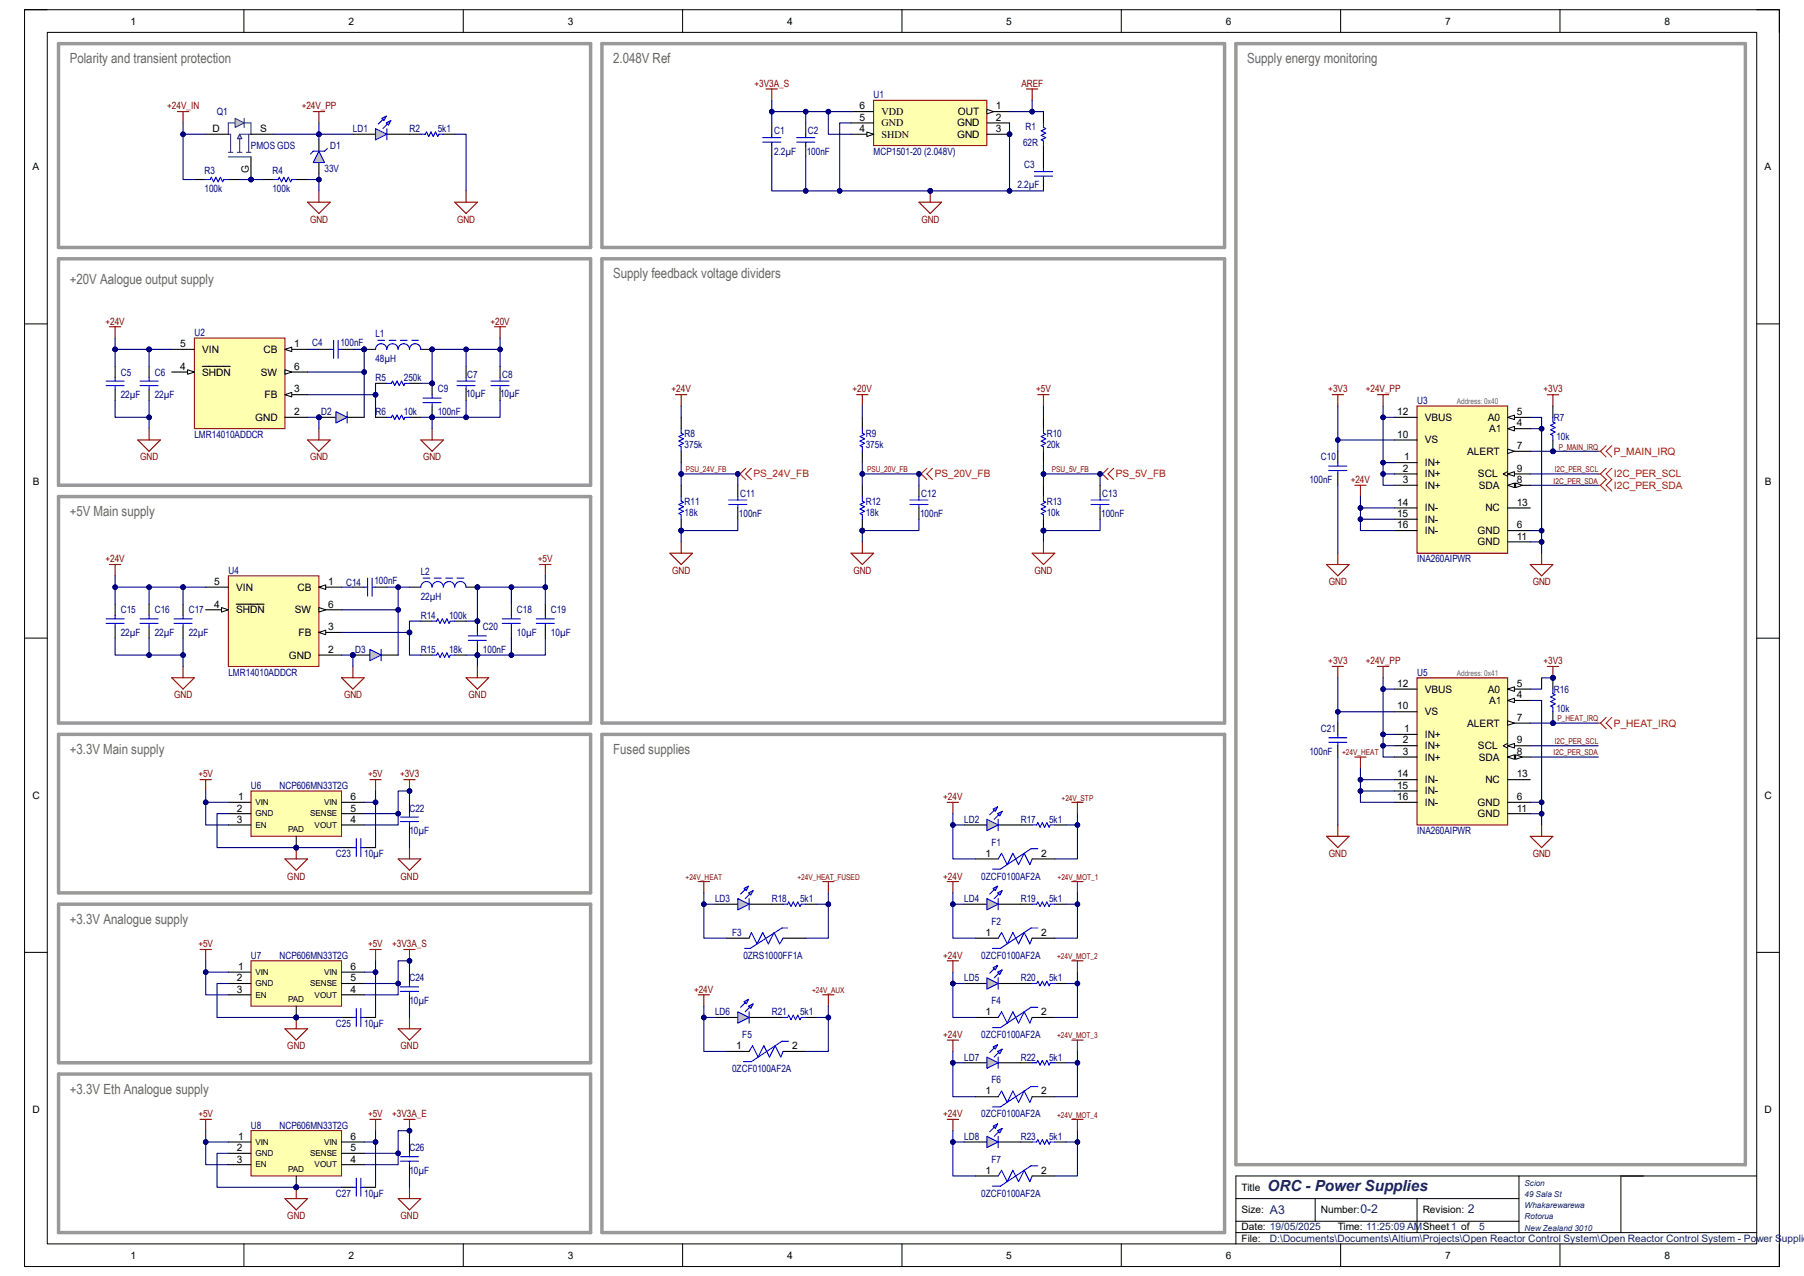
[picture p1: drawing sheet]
<svg xmlns="http://www.w3.org/2000/svg" width="420mm" height="297mm" viewBox="0 0 420 297" stroke-linecap="round" stroke-linejoin="round" font-family="sans-serif">
<defs><g id="words">
<text font-size="3.6" fill="#073763" x="295.1" y="277.2">ORC - Power Supplies</text>
<g font-size="3.3" fill="#666">
<text x="16.3" y="14.7">Polarity and transient protection</text>
<text x="142.7" y="14.7">2.048V Ref</text>
<text x="290.4" y="14.7">Supply energy monitoring</text>
<text x="142.7" y="64.8">Supply feedback voltage dividers</text>
<text x="16.3" y="66.1">+20V Aalogue output supply</text>
<text x="16.3" y="120.2">+5V Main supply</text>
<text x="16.3" y="175.5">+3.3V Main supply</text>
<text x="142.7" y="175.5">Fused supplies</text>
<text x="16.3" y="215.1">+3.3V Analogue supply</text>
<text x="16.3" y="254.6">+3.3V Eth Analogue supply</text>
</g>
<g font-size="2.8" fill="#073763">
<text x="295.7" y="282.6">A3</text>
<text x="316.7" y="282.4">0-2</text>
<text x="341.8" y="282.4">2</text>
</g>
<g font-size="2.4">
<text x="30.4" y="5.7">1</text>
<text x="81.1" y="5.7">2</text>
<text x="132.2" y="5.7">3</text>
<text x="183.3" y="5.7">4</text>
<text x="234.3" y="5.7">5</text>
<text x="285.4" y="5.7">6</text>
<text x="336.4" y="5.7">7</text>
<text x="387.5" y="5.7">8</text>
<text x="200.1" y="28.1">5</text>
<text x="200.1" y="25.5">6</text>
<text x="205.2" y="29.4">GND</text>
<text x="205.2" y="26.8">VDD</text>
<text x="222.8" y="29.4">GND</text>
<text x="223" y="26.8">OUT</text>
<text x="231.9" y="25.5">1</text>
<text x="231.9" y="28.1">2</text>
<text x="49.5" y="30.7">D</text>
<text x="60.5" y="30.7">S</text>
<text x="200.1" y="30.7">4</text>
<text x="205.2" y="32">SHDN</text>
<text x="222.8" y="32">GND</text>
<text x="231.9" y="30.7">3</text>
<text x="7.6" y="39.6">A</text>
<text x="57.9" y="40.3" transform="rotate(-90 57.9 40.3)">G</text>
<text x="410.8" y="39.6">A</text>
<text x="41.9" y="80.8">5</text>
<text x="47.1" y="82.1">VIN</text>
<text x="61.3" y="82.1">CB</text>
<text x="68.5" y="80.8">1</text>
<text x="42" y="86.1">4</text>
<text x="47.1" y="87.4">SHDN</text>
<text x="60.7" y="87.4">SW</text>
<text x="68.5" y="86.1">6</text>
<text x="61.6" y="92.7">FB</text>
<text x="68.5" y="91.4">3</text>
<text x="59.4" y="98">GND</text>
<text x="68.5" y="96.6">2</text>
<text x="325.3" y="96.6">12</text>
<text x="325.3" y="101.9">10</text>
<text x="331.7" y="98">VBUS</text>
<text x="346.4" y="98">A0</text>
<text x="346.7" y="100.6">A1</text>
<text x="353.1" y="96.6">5</text>
<text x="353.1" y="99.3">4</text>
<text x="326.9" y="107.2">1</text>
<text x="331.7" y="103.2">VS</text>
<text x="341.6" y="105.9">ALERT</text>
<text x="353.1" y="104.5">7</text>
<text x="7.6" y="112.8">B</text>
<text x="326.6" y="109.8">2</text>
<text x="326.6" y="112.4">3</text>
<text x="331.7" y="108.5">IN+</text>
<text x="331.7" y="111.1">IN+</text>
<text x="331.7" y="113.7">IN+</text>
<text x="344.1" y="111.1">SCL</text>
<text x="344.3" y="113.7">SDA</text>
<text x="353.1" y="109.8">9</text>
<text x="353.1" y="112.4">8</text>
<text x="410.9" y="112.8">B</text>
<text x="325.3" y="117.7">14</text>
<text x="331.7" y="119">IN-</text>
<text x="345.8" y="119">NC</text>
<text x="353.1" y="117.7">13</text>
<text x="325.2" y="120.4">15</text>
<text x="325.3" y="123">16</text>
<text x="331.7" y="121.7">IN-</text>
<text x="331.7" y="124.3">IN-</text>
<text x="344" y="124.3">GND</text>
<text x="353.1" y="123">6</text>
<text x="353.1" y="125.6">11</text>
<text x="344" y="127">GND</text>
<text x="49.8" y="136.2">5</text>
<text x="55" y="137.5">VIN</text>
<text x="69.3" y="137.5">CB</text>
<text x="76.4" y="136.2">1</text>
<text x="49.9" y="141.4">4</text>
<text x="55" y="142.7">SHDN</text>
<text x="68.6" y="142.7">SW</text>
<text x="76.4" y="141.4">6</text>
<text x="69.5" y="148">FB</text>
<text x="76.4" y="146.7">3</text>
<text x="67.3" y="153.3">GND</text>
<text x="76.4" y="152">2</text>
<text x="325.3" y="159.9">12</text>
<text x="331.7" y="161.2">VBUS</text>
<text x="346.4" y="161.2">A0</text>
<text x="353.1" y="159.9">5</text>
<text x="325.3" y="165.1">10</text>
<text x="331.7" y="166.5">VS</text>
<text x="346.7" y="163.8">A1</text>
<text x="353.1" y="162.5">4</text>
<text x="353.1" y="167.8">7</text>
<text x="326.6" y="173.1">2</text>
<text x="326.9" y="170.4">1</text>
<text x="331.7" y="171.7">IN+</text>
<text x="341.6" y="169.1">ALERT</text>
<text x="353.1" y="173.1">9</text>
<text x="326.6" y="175.7">3</text>
<text x="331.7" y="174.4">IN+</text>
<text x="331.7" y="177">IN+</text>
<text x="344.1" y="174.4">SCL</text>
<text x="344.3" y="177">SDA</text>
<text x="353.1" y="175.7">8</text>
<text x="7.5" y="185.9">C</text>
<text x="325.2" y="183.6">15</text>
<text x="325.3" y="181">14</text>
<text x="331.7" y="182.3">IN-</text>
<text x="331.7" y="184.9">IN-</text>
<text x="345.8" y="182.3">NC</text>
<text x="353.1" y="181">13</text>
<text x="410.8" y="185.9">C</text>
<text x="55.1" y="188.9">2</text>
<text x="55.1" y="191.5">3</text>
<text x="55.5" y="186.2">1</text>
<text x="81.6" y="191.5">4</text>
<text x="81.6" y="188.9">5</text>
<text x="81.6" y="186.2">6</text>
<text x="325.3" y="186.2">16</text>
<text x="331.7" y="187.6">IN-</text>
<text x="344" y="187.6">GND</text>
<text x="344" y="190.2">GND</text>
<text x="353.1" y="186.2">6</text>
<text x="353.1" y="188.9">11</text>
<text x="229.4" y="199.4">1</text>
<text x="242.4" y="199.4">2</text>
<text x="229.4" y="217.9">1</text>
<text x="242.4" y="217.9">2</text>
<text x="55.5" y="225.8">1</text>
<text x="81.6" y="225.8">6</text>
<text x="55.1" y="228.4">2</text>
<text x="55.1" y="231.1">3</text>
<text x="81.6" y="231.1">4</text>
<text x="81.6" y="228.4">5</text>
<text x="229.4" y="236.3">1</text>
<text x="242.4" y="236.3">2</text>
<text x="171.4" y="244.2">1</text>
<text x="184.4" y="244.2">2</text>
<text x="229.4" y="254.8">1</text>
<text x="242.4" y="254.8">2</text>
<text x="7.6" y="259">D</text>
<text x="410.8" y="259">D</text>
<text x="55.1" y="268">2</text>
<text x="55.5" y="265.3">1</text>
<text x="81.6" y="268">5</text>
<text x="81.6" y="265.3">6</text>
<text x="55.1" y="270.6">3</text>
<text x="81.6" y="270.6">4</text>
<text x="229.4" y="273.2">1</text>
<text x="242.4" y="273.2">2</text>
<text x="289.1" y="277.2">Title</text>
<text x="289.1" y="282.4">Size:</text>
<text x="289.1" y="286.4">Date: 19/05/2025</text>
<text x="307.5" y="282.4">Number:</text>
<text x="311.4" y="286.4">Time: 11:25:09 AMSheet 1 of</text>
<text x="331.2" y="282.4">Revision:</text>
<text x="30.4" y="293">1</text>
<text x="81.1" y="293">2</text>
<text x="132.2" y="293">3</text>
<text x="183.3" y="293">4</text>
<text x="234.3" y="293">5</text>
<text x="285.4" y="293">6</text>
<text x="289.1" y="289.1">File:</text>
<text x="336.4" y="293">7</text>
<text x="387.5" y="293">8</text>
</g>
<g font-size="2.4" fill="#f00">
<text x="375.8" y="105.9">P_MAIN_IRQ</text>
<text x="175.4" y="111.1">PS_24V_FB</text>
<text x="217.6" y="111.1">PS_20V_FB</text>
<text x="259.8" y="111.1">PS_5V_FB</text>
<text x="375.8" y="113.7">I2C_PER_SDA</text>
<text x="375.8" y="111.1">I2C_PER_SCL</text>
<text x="375.8" y="169.1">P_HEAT_IRQ</text>
</g>
<g font-size="2.4" fill="#073763">
<text x="344.4" y="286.4">5</text>
<text x="295.7" y="289.1">D:\Documents\Documents\Altium\Projects\Open Reactor Control System\Open Reactor Control System - Power Supplie</text>
</g>
<g font-size="2.3" fill="#800000">
<text x="175.6" y="20.2">+3V3A_S</text>
<text x="237.8" y="20.2">AREF</text>
<text x="38.9" y="25.5">+24V_IN</text>
<text x="70.2" y="25.5">+24V_PP</text>
<text x="72.2" y="51.9">GND</text>
<text x="106.4" y="51.9">GND</text>
<text x="214.5" y="51.9">GND</text>
<text x="24.6" y="75.6">+24V</text>
<text x="114.2" y="75.6">+20V</text>
<text x="156.3" y="91.4">+24V</text>
<text x="198.5" y="91.4">+20V</text>
<text x="241.2" y="91.4">+5V</text>
<text x="309.2" y="91.4">+3V3</text>
<text x="318" y="91.4">+24V_PP</text>
<text x="359.3" y="91.4">+3V3</text>
<text x="32.6" y="107.2">GND</text>
<text x="72.2" y="107.2">GND</text>
<text x="98.5" y="107.2">GND</text>
<text x="314.5" y="112.4">+24V</text>
<text x="24.6" y="130.9">+24V</text>
<text x="125.2" y="130.9">+5V</text>
<text x="156.5" y="133.6">GND</text>
<text x="198.7" y="133.6">GND</text>
<text x="240.8" y="133.6">GND</text>
<text x="309.4" y="136.2">GND</text>
<text x="356.8" y="136.2">GND</text>
<text x="309.2" y="154.6">+3V3</text>
<text x="318" y="154.6">+24V_PP</text>
<text x="359.3" y="154.6">+3V3</text>
<text x="40.6" y="162.5">GND</text>
<text x="80.1" y="162.5">GND</text>
<text x="109.1" y="162.5">GND</text>
<text x="46.2" y="181">+5V</text>
<text x="85.7" y="181">+5V</text>
<text x="93.1" y="181">+3V3</text>
<text x="219.6" y="186.3">+24V</text>
<text x="309.4" y="199.4">GND</text>
<text x="356.8" y="199.4">GND</text>
<text x="66.9" y="204.7">GND</text>
<text x="93.3" y="204.7">GND</text>
<text x="219.6" y="204.7">+24V</text>
<text x="46.2" y="220.5">+5V</text>
<text x="85.7" y="220.5">+5V</text>
<text x="91.3" y="220.5">+3V3A_S</text>
<text x="219.6" y="223.1">+24V</text>
<text x="161.6" y="231.1">+24V</text>
<text x="66.9" y="244.2">GND</text>
<text x="93.3" y="244.2">GND</text>
<text x="219.6" y="241.6">+24V</text>
<text x="46.2" y="260.1">+5V</text>
<text x="85.7" y="260.1">+5V</text>
<text x="91.3" y="260.1">+3V3A_E</text>
<text x="219.6" y="260.1">+24V</text>
<text x="66.9" y="283.8">GND</text>
<text x="93.3" y="283.8">GND</text>
</g>
<g font-size="2.3" fill="#000080">
<text x="203.4" y="22.9">U1</text>
<text x="50.5" y="26.8">Q1</text>
<text x="58.4" y="34.7">PMOS GDS</text>
<text x="76.9" y="34.7">D1</text>
<text x="82.2" y="30.7">LD1</text>
<text x="95.3" y="30.7">R2</text>
<text x="101.9" y="30.7">5k1</text>
<text x="180.2" y="31.3">C1</text>
<text x="188.1" y="31.3">C2</text>
<text x="238.2" y="33.9">62R</text>
<text x="238.7" y="30.2">R1</text>
<text x="47.6" y="40.5">R3</text>
<text x="63.4" y="40.5">R4</text>
<text x="75.6" y="40">33V</text>
<text x="180.2" y="36">2.2µF</text>
<text x="187.8" y="36">100nF</text>
<text x="203.4" y="36">MCP1501-20 (2.048V)</text>
<text x="238.4" y="39.2">C3</text>
<text x="47.6" y="44.7">100k</text>
<text x="63.4" y="44.7">100k</text>
<text x="236.9" y="43.6">2.2µF</text>
<text x="45.3" y="78.2">U2</text>
<text x="72.6" y="80.6">C4</text>
<text x="79.2" y="80.6">100nF</text>
<text x="87.4" y="78.4">L1</text>
<text x="28.1" y="87.4">C5</text>
<text x="36" y="87.4">C6</text>
<text x="87.4" y="88.7">R5</text>
<text x="87.4" y="84.2">48µH</text>
<text x="94" y="88.7">250k</text>
<text x="108.8" y="87.9">C7</text>
<text x="116.9" y="87.9">C8</text>
<text x="28.1" y="92.7">22µF</text>
<text x="36" y="92.7">22µF</text>
<text x="101.9" y="91.4">C9</text>
<text x="108.5" y="92.4">10µF</text>
<text x="116.4" y="92.4">10µF</text>
<text x="329.9" y="94">U3</text>
<text x="45.3" y="101.9">LMR14010ADDCR</text>
<text x="74.8" y="96.6">D2</text>
<text x="87.4" y="96.6">R6</text>
<text x="94" y="96.6">10k</text>
<text x="101.9" y="96.6">100nF</text>
<text x="159.4" y="101.6">R8</text>
<text x="201.5" y="101.6">R9</text>
<text x="243.7" y="101.6">R10</text>
<text x="361.8" y="98">R7</text>
<text x="159.4" y="104.3">375k</text>
<text x="201.5" y="104.3">375k</text>
<text x="243.7" y="104.3">20k</text>
<text x="307.5" y="107.2">C10</text>
<text x="362.3" y="102.4">10k</text>
<text x="304.8" y="112.4">100nF</text>
<text x="159.4" y="117.5">R11</text>
<text x="172.3" y="115.6">C11</text>
<text x="201.5" y="117.5">R12</text>
<text x="214.5" y="115.6">C12</text>
<text x="243.7" y="117.5">R13</text>
<text x="256.6" y="115.6">C13</text>
<text x="159.4" y="120.1">18k</text>
<text x="172" y="120.4">100nF</text>
<text x="201.5" y="120.1">18k</text>
<text x="214.2" y="120.4">100nF</text>
<text x="243.7" y="120.1">10k</text>
<text x="256.4" y="120.4">100nF</text>
<text x="329.9" y="130.9">INA260AIPWR</text>
<text x="53.2" y="133.6">U4</text>
<text x="80.6" y="136.4">C14</text>
<text x="87.2" y="135.9">100nF</text>
<text x="98" y="133.8">L2</text>
<text x="28.1" y="142.7">C15</text>
<text x="36" y="142.7">C16</text>
<text x="43.9" y="142.7">C17</text>
<text x="98" y="139.6">22µH</text>
<text x="120.4" y="142.7">C18</text>
<text x="128.3" y="142.7">C19</text>
<text x="28.1" y="148">22µF</text>
<text x="36" y="148">22µF</text>
<text x="43.9" y="148">22µF</text>
<text x="98" y="144.1">R14</text>
<text x="104.6" y="144.1">100k</text>
<text x="112.4" y="146.7">C20</text>
<text x="120.4" y="148">10µF</text>
<text x="128.3" y="148">10µF</text>
<text x="82.7" y="152">D3</text>
<text x="98" y="152">R15</text>
<text x="104.6" y="152">18k</text>
<text x="112.4" y="152">100nF</text>
<text x="53.2" y="157.3">LMR14010ADDCR</text>
<text x="329.9" y="157.3">U5</text>
<text x="361.8" y="161.2">R16</text>
<text x="362.3" y="165.7">10k</text>
<text x="307.5" y="170.4">C21</text>
<text x="304.8" y="175.7">100nF</text>
<text x="58.4" y="183.6">U6</text>
<text x="65" y="183.6">NCP606MN33T2G</text>
<text x="95.3" y="188.9">C22</text>
<text x="224.5" y="191.5">LD2</text>
<text x="237.7" y="191.5">R17</text>
<text x="244.2" y="191.5">5k1</text>
<text x="95.3" y="194.1">10µF</text>
<text x="230.8" y="196.8">F1</text>
<text x="329.9" y="194.1">INA260AIPWR</text>
<text x="78.2" y="199.4">C23</text>
<text x="84.8" y="199.4">10µF</text>
<text x="166.5" y="210">LD3</text>
<text x="179.7" y="210">R18</text>
<text x="186.3" y="210">5k1</text>
<text x="224.5" y="210">LD4</text>
<text x="228.4" y="204.7">0ZCF0100AF2A</text>
<text x="237.7" y="210">R19</text>
<text x="244.2" y="210">5k1</text>
<text x="230.8" y="215.3">F2</text>
<text x="170.4" y="217.9">F3</text>
<text x="58.4" y="223.1">U7</text>
<text x="65" y="223.1">NCP606MN33T2G</text>
<text x="173.1" y="223.1">0ZRS1000FF1A</text>
<text x="228.4" y="223.1">0ZCF0100AF2A</text>
<text x="95.3" y="233.7">10µF</text>
<text x="95.3" y="228.4">C24</text>
<text x="224.5" y="228.4">LD5</text>
<text x="230.8" y="233.7">F4</text>
<text x="237.7" y="228.4">R20</text>
<text x="244.2" y="228.4">5k1</text>
<text x="78.2" y="239">C25</text>
<text x="84.8" y="239">10µF</text>
<text x="166.5" y="236.3">LD6</text>
<text x="179.7" y="236.3">R21</text>
<text x="186.3" y="236.3">5k1</text>
<text x="172.8" y="241.6">F5</text>
<text x="228.4" y="241.6">0ZCF0100AF2A</text>
<text x="170.4" y="249.5">0ZCF0100AF2A</text>
<text x="224.5" y="246.9">LD7</text>
<text x="237.7" y="246.9">R22</text>
<text x="244.2" y="246.9">5k1</text>
<text x="230.8" y="252.1">F6</text>
<text x="58.4" y="262.7">U8</text>
<text x="65" y="262.7">NCP606MN33T2G</text>
<text x="228.4" y="260.1">0ZCF0100AF2A</text>
<text x="95.3" y="268">C26</text>
<text x="224.5" y="265.3">LD8</text>
<text x="237.7" y="265.3">R23</text>
<text x="244.2" y="265.3">5k1</text>
<text x="95.3" y="273.2">10µF</text>
<text x="230.8" y="270.6">F7</text>
<text x="78.2" y="278.5">C27</text>
<text x="84.8" y="278.5">10µF</text>
<text x="228.4" y="278.5">0ZCF0100AF2A</text>
</g>
<g font-size="1.9" fill="#666">
<text x="339.1" y="94.1">Address: 0x40</text>
<text x="339.1" y="157.4">Address: 0x41</text>
</g>
<g font-size="1.9" fill="#800000">
<text x="362.9" y="104.6">P_MAIN_IRQ</text>
<text x="159.7" y="109.9">PSU_24V_FB</text>
<text x="201.9" y="109.9">PSU_20V_FB</text>
<text x="244.9" y="109.9">PSU_5V_FB</text>
<text x="361.7" y="112.6">I2C_PER_SDA</text>
<text x="361.9" y="109.9">I2C_PER_SCL</text>
<text x="362.6" y="167.9">P_HEAT_IRQ</text>
<text x="361.9" y="173.2">I2C_PER_SCL</text>
<text x="312.5" y="175.8">+24V_HEAT</text>
<text x="361.7" y="175.8">I2C_PER_SDA</text>
<text x="247.1" y="186.4">+24V_STP</text>
<text x="159.6" y="204.8">+24V_HEAT</text>
<text x="185.6" y="204.8">+24V_HEAT_FUSED</text>
<text x="246.2" y="204.8">+24V_MOT_1</text>
<text x="246.1" y="223.3">+24V_MOT_2</text>
<text x="189.1" y="231.1">+24V_AUX</text>
<text x="246.1" y="241.7">+24V_MOT_3</text>
<text x="246.1" y="260.1">+24V_MOT_4</text>
</g>
<g font-size="1.9">
<text x="59.5" y="187.4">VIN</text>
<text x="59.5" y="190">GND</text>
<text x="72.2" y="190">SENSE</text>
<text x="75.5" y="187.4">VIN</text>
<text x="59.5" y="192.7">EN</text>
<text x="67.1" y="193.7">PAD</text>
<text x="73.2" y="192.7">VOUT</text>
<text x="59.5" y="226.9">VIN</text>
<text x="75.5" y="226.9">VIN</text>
<text x="59.5" y="229.6">GND</text>
<text x="59.5" y="232.2">EN</text>
<text x="67.1" y="233.3">PAD</text>
<text x="72.2" y="229.6">SENSE</text>
<text x="73.2" y="232.2">VOUT</text>
<text x="59.5" y="266.5">VIN</text>
<text x="59.5" y="269.1">GND</text>
<text x="72.2" y="269.1">SENSE</text>
<text x="75.5" y="266.5">VIN</text>
<text x="59.5" y="271.7">EN</text>
<text x="67.1" y="272.8">PAD</text>
<text x="73.2" y="271.7">VOUT</text>
</g>
<g font-size="1.9" fill="#073763">
<text x="354.9" y="276">Scion</text>
<text x="354.9" y="278.6">49 Sala St</text>
<text x="354.9" y="281.2">Whakarewarewa</text>
<text x="354.9" y="283.8">Rotorua</text>
<text x="354.9" y="286.5">New Zealand 3010</text>
</g>
</g></defs>
<path d="M5.7 2.3h408.6v292.5h-408.6z" fill="none" stroke="#000" stroke-width=".23"/>
<path d="M11 7.5h398v282h-398z" fill-rule="evenodd" fill="#fff"/>
<g fill="none" stroke="#000" stroke-width=".23">
<path d="M5.7 2.3h5.3M11 7.5h398v282h-398zM56.8 2.3v5.2M107.8 2.3v5.2M158.9 2.3v5.2M210 2.3v5.2M261 2.3v5.2M312.1 2.3v5.2M363.2 2.3v5.2M409 2.3h5.3v5.2M5.7 75.4h5.3M409 75.4h5.3"/>
<path d="M5.7 148.5h5.3M409 148.5h5.3M5.7 221.7h5.3M409 221.7h5.3M287.7 279h65.9M306.2 279v5.3M329.9 279v7.9M353.6 273.7v13.2M377.4 273.7v13.2M409 273.7h-121.3v15.8M56.8 289.5v5.3M107.9 289.5v5.3"/>
<path d="M158.9 289.5v5.3M210 289.5v5.3M261 289.5v5.3M287.7 286.9h121.3M287.7 284.3h65.9M312.1 289.5v5.3M363.2 289.5v5.3M414.3 289.5v5.3"/>
</g>
<path d="M53.2 134h21v21.1h-21z" fill-rule="evenodd" fill="#ffffb0"/>
<path d="M53.2 134h21v21.1h-21z" fill="none" stroke="#800000" stroke-width=".23"/>
<path d="M47.9 136.7h5.3M47.9 141.9h5.3" fill="none" stroke="#000" stroke-width=".25"/>
<path d="M51.6 141.4l1.6 .5-1.6 .6z" fill="#f8fcff"/>
<path d="M51.6 141.4l1.6 .5-1.6 .6z" fill="none" stroke="#000" stroke-width=".23"/>
<path d="M74.2 136.7h5.3M55 140.6h6.5" fill="none" stroke="#000" stroke-width=".25"/>
<path d="M74.2 136.7l1.6-.6v1.1z" fill="#f8fcff"/>
<path d="M74.2 136.7l1.6-.6v1.1z" fill="none" stroke="#000" stroke-width=".23"/>
<path d="M74.2 147.2h5.3" fill="none" stroke="#000" stroke-width=".25"/>
<path d="M74.2 147.2l1.6-.5v1z" fill="#f8fcff"/>
<path d="M74.2 147.2l1.6-.5v1z" fill="none" stroke="#000" stroke-width=".23"/>
<path d="M74.2 141.9h5.3" fill="none" stroke="#000" stroke-width=".25"/>
<path d="M74.2 141.4l1.6 .5-1.6 .6z" fill="#f8fcff"/>
<path d="M74.2 141.4l1.6 .5-1.6 .6z" fill="none" stroke="#000" stroke-width=".23"/>
<path d="M82.2 136.7h2.6M87.4 136.7h2.7M74.2 152.5h5.3M98 152.5h2.6M98 144.6h2.6M105.9 152.5h2.6M105.9 144.6h2.6" fill="none" stroke="#000" stroke-width=".25"/>
<path d="M84.8 136.7h.8M85.6 134.6v4.2M86.6 134.6v4.2M86.6 136.7h.8M100.6 144.6h1.1l.2-.5 .5 1 .6-1 .5 1 .5-1 .6 1 .2-.5h1.1M100.6 152.5h1.1l.2-.5 .5 1 .6-1 .5 1 .5-1 .6 1 .2-.5h1.1" fill="none" stroke="#00f" stroke-width=".25"/>
<path d="M79.5 157.8h5.3l-2.6 2.6zM82.2 155.1v2.7" fill="none" stroke="#800000" stroke-width=".25"/>
<circle cx="82.2" cy="152.5" r=".53" fill="#000080"/>
<circle cx="82.2" cy="152.5" r=".53" fill="none" stroke="#000080" stroke-width=".23"/>
<path d="M82.2 152.5h3.9" fill="none" stroke="#000" stroke-width=".25"/>
<circle cx="82.2" cy="152.5" r=".53" fill="#000080"/>
<circle cx="82.2" cy="152.5" r=".53" fill="none" stroke="#000080" stroke-width=".23"/>
<path d="M88.7 152.5h4" fill="none" stroke="#000" stroke-width=".25"/>
<path d="M88.7 151.2v2.6" fill="none" stroke="#00f" stroke-width=".25"/>
<path d="M86.1 151.2l2.6 1.3-2.6 1.3z" fill="#c0c0c0"/>
<path d="M86.1 151.2l2.6 1.3-2.6 1.3z" fill="none" stroke="#00f" stroke-width=".25"/>
<path d="M108.5 157.8h5.3l-2.7 2.6zM111.1 155.1v2.7" fill="none" stroke="#800000" stroke-width=".25"/>
<circle cx="111.1" cy="144.6" r=".53" fill="#000080"/>
<circle cx="111.1" cy="144.6" r=".53" fill="none" stroke="#000080" stroke-width=".23"/>
<circle cx="111.1" cy="152.5" r=".53" fill="#000080"/>
<circle cx="111.1" cy="152.5" r=".53" fill="none" stroke="#000080" stroke-width=".23"/>
<path d="M111.1 144.6v2.6" fill="none" stroke="#000" stroke-width=".25"/>
<circle cx="111.1" cy="144.6" r=".53" fill="#000080"/>
<circle cx="111.1" cy="144.6" r=".53" fill="none" stroke="#000080" stroke-width=".23"/>
<path d="M111.1 149.8v2.7" fill="none" stroke="#000" stroke-width=".25"/>
<circle cx="111.1" cy="152.5" r=".53" fill="#000080"/>
<circle cx="111.1" cy="152.5" r=".53" fill="none" stroke="#000080" stroke-width=".23"/>
<g fill="none" stroke="#00f" stroke-width=".25">
<path d="M24.7 145.1h4.2M24.7 144.1h4.2M26.8 143.3v.8M26.8 145.1v.8M32.6 145.1h4.2M32.6 144.1h4.2M34.7 143.3v.8M34.7 145.1v.8M40.5 145.1h4.2M40.5 144.1h4.2M42.6 143.3v.8M42.6 145.1v.8"/>
<path d="M109 149.1h4.3M109 148h4.3M111.1 147.2v.8M111.1 149.1v.7M116.9 145.1h4.3M116.9 144.1h4.3M119.1 143.3v.8M119.1 145.1v.8M124.8 145.1h4.3M124.8 144.1h4.3M127 143.3v.8M127 145.1v.8"/>
</g>
<path d="M26.8 140.6v2.7M26.8 145.9v2.6M34.7 140.6v2.7M34.7 145.9v2.6M42.6 140.6v2.7M42.6 145.9v2.6M119.1 140.6v2.7M119.1 145.9v2.6M127 140.6v2.7M127 145.9v2.6" fill="none" stroke="#000" stroke-width=".25"/>
<path d="M25.5 131.4h2.6M26.8 131.4v2.6M125.6 131.4h2.7M127 131.4v2.6M40 157.8h5.3l-2.7 2.6zM42.6 155.1v2.7" fill="none" stroke="#800000" stroke-width=".25"/>
<path d="M45.3 78.7h21v21.1h-21z" fill-rule="evenodd" fill="#ffffb0"/>
<path d="M45.3 78.7h21v21.1h-21z" fill="none" stroke="#800000" stroke-width=".23"/>
<path d="M40 81.3h5.3M40 86.6h5.3" fill="none" stroke="#000" stroke-width=".25"/>
<path d="M43.7 86.1l1.6 .5-1.6 .5z" fill="#f8fcff"/>
<path d="M43.7 86.1l1.6 .5-1.6 .5z" fill="none" stroke="#000" stroke-width=".23"/>
<path d="M47.1 85.3h6.5M66.3 81.3h5.3" fill="none" stroke="#000" stroke-width=".25"/>
<path d="M66.3 81.3l1.6-.5v1.1z" fill="#f8fcff"/>
<path d="M66.3 81.3l1.6-.5v1.1z" fill="none" stroke="#000" stroke-width=".23"/>
<path d="M66.3 91.9h5.3" fill="none" stroke="#000" stroke-width=".25"/>
<path d="M66.3 91.9l1.6-.6v1.1z" fill="#f8fcff"/>
<path d="M66.3 91.9l1.6-.6v1.1z" fill="none" stroke="#000" stroke-width=".23"/>
<path d="M66.3 86.6h5.3" fill="none" stroke="#000" stroke-width=".25"/>
<path d="M66.3 86.1l1.6 .5-1.6 .5z" fill="#f8fcff"/>
<path d="M66.3 86.1l1.6 .5-1.6 .5z" fill="none" stroke="#000" stroke-width=".23"/>
<path d="M66.3 97.1h5.3M74.2 81.3h2.7M79.5 81.3h2.7M87.4 97.1h2.7M87.4 89.2h2.7M95.3 97.1h2.7M95.3 89.2h2.7" fill="none" stroke="#000" stroke-width=".25"/>
<path d="M77.7 79.2v4.2M78.7 79.2v4.2M76.9 81.3h.8M78.7 81.3h.8M90.1 89.2h1l.3-.5 .5 1.1 .5-1.1 .6 1.1 .5-1.1 .5 1.1 .3-.6h1M90.1 97.1h1l.3-.5 .5 1.1 .5-1.1 .6 1.1 .5-1.1 .5 1.1 .3-.6h1" fill="none" stroke="#00f" stroke-width=".25"/>
<path d="M74.2 99.8v2.6M71.6 102.4h5.3l-2.7 2.6z" fill="none" stroke="#800000" stroke-width=".25"/>
<circle cx="74.2" cy="97.1" r=".53" fill="#000080"/>
<circle cx="74.2" cy="97.1" r=".53" fill="none" stroke="#000080" stroke-width=".23"/>
<path d="M74.2 97.1h4" fill="none" stroke="#000" stroke-width=".25"/>
<circle cx="74.2" cy="97.1" r=".53" fill="#000080"/>
<circle cx="74.2" cy="97.1" r=".53" fill="none" stroke="#000080" stroke-width=".23"/>
<path d="M80.8 97.1h4" fill="none" stroke="#000" stroke-width=".25"/>
<path d="M80.8 95.8v2.7" fill="none" stroke="#00f" stroke-width=".25"/>
<path d="M78.2 95.8l2.6 1.3-2.6 1.4z" fill="#c0c0c0"/>
<path d="M78.2 95.8l2.6 1.3-2.6 1.4z" fill="none" stroke="#00f" stroke-width=".25"/>
<path d="M100.6 99.8v2.6M98 102.4h5.2l-2.6 2.6z" fill="none" stroke="#800000" stroke-width=".25"/>
<circle cx="100.6" cy="89.2" r=".53" fill="#000080"/>
<circle cx="100.6" cy="89.2" r=".53" fill="none" stroke="#000080" stroke-width=".23"/>
<circle cx="100.6" cy="97.1" r=".53" fill="#000080"/>
<circle cx="100.6" cy="97.1" r=".53" fill="none" stroke="#000080" stroke-width=".23"/>
<path d="M100.6 89.2v2.7" fill="none" stroke="#000" stroke-width=".25"/>
<circle cx="100.6" cy="89.2" r=".53" fill="#000080"/>
<circle cx="100.6" cy="89.2" r=".53" fill="none" stroke="#000080" stroke-width=".23"/>
<path d="M100.6 94.5v2.6" fill="none" stroke="#000" stroke-width=".25"/>
<circle cx="100.6" cy="97.1" r=".53" fill="#000080"/>
<circle cx="100.6" cy="97.1" r=".53" fill="none" stroke="#000080" stroke-width=".23"/>
<g fill="none" stroke="#00f" stroke-width=".25">
<path d="M24.7 89.8h4.2M24.7 88.7h4.2M26.8 87.9v.8M26.8 89.8v.8M32.6 89.8h4.2M32.6 88.7h4.2M34.7 87.9v.8M34.7 89.8v.8M98.5 93.7h4.2M98.5 92.7h4.2M100.6 91.9v.8M100.6 93.7v.8"/>
<path d="M106.4 89.8h4.2M106.4 88.7h4.2M108.5 87.9v.8M108.5 89.8v.8M114.3 89.8h4.2M114.3 88.7h4.2M116.4 87.9v.8M116.4 89.8v.8"/>
</g>
<path d="M26.8 85.3v2.6M26.8 90.6v2.6M34.7 85.3v2.6M34.7 90.6v2.6M108.5 85.3v2.6M108.5 90.6v2.6M116.4 85.3v2.6M116.4 90.6v2.6" fill="none" stroke="#000" stroke-width=".25"/>
<path d="M25.5 76.1h2.6M26.8 76.1v2.6M115.1 76.1h2.6M116.4 76.1v2.6M34.7 99.8v2.6M32.1 102.4h5.2l-2.6 2.6z" fill="none" stroke="#800000" stroke-width=".25"/>
<circle cx="111.1" cy="136.7" r=".53" fill="#000080"/>
<circle cx="111.1" cy="136.7" r=".53" fill="none" stroke="#000080" stroke-width=".23"/>
<path d="M95.3 136.7h2.7M108.5 136.7h2.6" fill="none" stroke="#000" stroke-width=".25"/>
<circle cx="111.1" cy="136.7" r=".53" fill="#000080"/>
<circle cx="111.1" cy="136.7" r=".53" fill="none" stroke="#000080" stroke-width=".23"/>
<path d="M98 136.7a1.32 1.32 0 0 1 1.3-1.3 1.32 1.32 0 0 1 1.3 1.3 1.32 1.32 0 0 1 1.3-1.3 1.32 1.32 0 0 1 1.3 1.3 1.32 1.32 0 0 1 1.4-1.3 1.32 1.32 0 0 1 1.3 1.3 1.32 1.32 0 0 1 1.3-1.3 1.32 1.32 0 0 1 1.3 1.3M98.5 134.6h1.6M101.1 134.6h1.6M103.8 134.6h1.5M106.4 134.6h1.6" fill="none" stroke="#00f" stroke-width=".25"/>
<circle cx="84.8" cy="81.3" r=".53" fill="#000080"/>
<circle cx="84.8" cy="81.3" r=".53" fill="none" stroke="#000080" stroke-width=".23"/>
<circle cx="100.6" cy="81.3" r=".53" fill="#000080"/>
<circle cx="100.6" cy="81.3" r=".53" fill="none" stroke="#000080" stroke-width=".23"/>
<path d="M84.8 81.3h2.6" fill="none" stroke="#000" stroke-width=".25"/>
<circle cx="84.8" cy="81.3" r=".53" fill="#000080"/>
<circle cx="84.8" cy="81.3" r=".53" fill="none" stroke="#000080" stroke-width=".23"/>
<path d="M98 81.3h2.6" fill="none" stroke="#000" stroke-width=".25"/>
<circle cx="100.6" cy="81.3" r=".53" fill="#000080"/>
<circle cx="100.6" cy="81.3" r=".53" fill="none" stroke="#000080" stroke-width=".23"/>
<path d="M87.9 79.2h1.6M90.6 79.2h1.6M93.2 79.2h1.6M95.9 79.2h1.5M87.4 81.3a1.32 1.32 0 0 1 1.3-1.3 1.32 1.32 0 0 1 1.4 1.3 1.32 1.32 0 0 1 1.3-1.3 1.32 1.32 0 0 1 1.3 1.3 1.32 1.32 0 0 1 1.3-1.3 1.32 1.32 0 0 1 1.3 1.3 1.32 1.32 0 0 1 1.3-1.3 1.32 1.32 0 0 1 1.4 1.3" fill="none" stroke="#00f" stroke-width=".25"/>
<circle cx="235" cy="31.3" r=".53" fill="#000080"/>
<circle cx="235" cy="31.3" r=".53" fill="none" stroke="#000080" stroke-width=".23"/>
<path d="M203.4 23.3h26.4v10.6h-26.4z" fill-rule="evenodd" fill="#ffffb0"/>
<path d="M203.4 23.3h26.4v10.6h-26.4z" fill="none" stroke="#800000" stroke-width=".23"/>
<path d="M229.8 26h5.2" fill="none" stroke="#000" stroke-width=".25"/>
<path d="M229.8 25.5l1.5 .5-1.5 .5z" fill="#f8fcff"/>
<path d="M229.8 25.5l1.5 .5-1.5 .5z" fill="none" stroke="#000" stroke-width=".23"/>
<path d="M229.8 28.6h5.2M229.8 31.3h5.2" fill="none" stroke="#000" stroke-width=".25"/>
<circle cx="235" cy="31.3" r=".53" fill="#000080"/>
<circle cx="235" cy="31.3" r=".53" fill="none" stroke="#000080" stroke-width=".23"/>
<path d="M198.1 31.3h5.3" fill="none" stroke="#000" stroke-width=".25"/>
<path d="M201.8 30.7l1.6 .6-1.6 .5z" fill="#f8fcff"/>
<path d="M201.8 30.7l1.6 .6-1.6 .5z" fill="none" stroke="#000" stroke-width=".23"/>
<path d="M179.7 28.6v2.7M179.7 33.9v2.6M187.6 28.6v2.7M187.6 33.9v2.6M198.1 28.6h5.3M198.1 26h5.3M242.9 26v2.6M242.9 33.9v5.3M242.9 41.8v2.6" fill="none" stroke="#000" stroke-width=".25"/>
<path d="M178.4 20.7h2.6M179.7 20.7v2.6M213.9 47.1h5.3l-2.6 2.6zM216.6 44.4v2.7" fill="none" stroke="#800000" stroke-width=".25"/>
<g fill="none" stroke="#00f" stroke-width=".25">
<path d="M177.6 33.1h4.2M177.6 32h4.2M179.7 31.3v.7M179.7 33.1v.8M185.5 33.1h4.2M185.5 32h4.2M187.6 31.3v.7M187.6 33.1v.8M240.8 40h4.2M242.9 28.6v1.1l.6 .2-1.1 .6 1.1 .5-1.1 .5 1.1 .5-1.1 .6 .5 .2v1.1M242.9 39.2v.8M240.8 41h4.2"/>
<path d="M242.9 41v.8"/>
</g>
<circle cx="216.6" cy="44.4" r=".53" fill="#000080"/>
<circle cx="216.6" cy="44.4" r=".53" fill="none" stroke="#000080" stroke-width=".23"/>
<path d="M239 20.7h2.6M240.3 20.7v2.6" fill="none" stroke="#800000" stroke-width=".25"/>
<circle cx="69" cy="197.3" r=".53" fill="#000080"/>
<circle cx="69" cy="197.3" r=".53" fill="none" stroke="#000080" stroke-width=".23"/>
<path d="M58.4 184.1h21.1v10.6h-21.1z" fill-rule="evenodd" fill="#ffffb0"/>
<path d="M58.4 184.1h21.1v10.6h-21.1z" fill="none" stroke="#800000" stroke-width=".23"/>
<path d="M53.2 186.8h5.2M53.2 189.4h5.2M53.2 192h5.2M69 194.7v2.6M79.5 186.8h5.3M79.5 189.4h5.3M79.5 192h5.3" fill="none" stroke="#000" stroke-width=".25"/>
<circle cx="69" cy="197.3" r=".53" fill="#000080"/>
<circle cx="69" cy="197.3" r=".53" fill="none" stroke="#000080" stroke-width=".23"/>
<path d="M46.6 181.5h2.6M47.9 181.5v2.6M66.3 199.9h5.3l-2.6 2.7zM69 197.3v2.6M86.1 181.5h2.6M87.4 181.5v2.6" fill="none" stroke="#800000" stroke-width=".25"/>
<circle cx="69" cy="197.3" r=".53" fill="#000080"/>
<circle cx="69" cy="197.3" r=".53" fill="none" stroke="#000080" stroke-width=".23"/>
<path d="M79.5 197.3h2.7M84.8 197.3h2.6M95.3 186.8v2.6M95.3 192v2.7" fill="none" stroke="#000" stroke-width=".25"/>
<path d="M82.2 197.3h.7M82.9 195.2v4.2M84 195.2v4.2M84 197.3h.8M93.2 191.2h4.2M93.2 190.2h4.2M95.3 189.4v.8M95.3 191.2v.8" fill="none" stroke="#00f" stroke-width=".25"/>
<path d="M92.7 199.9h5.3l-2.7 2.7zM95.3 197.3v2.6" fill="none" stroke="#800000" stroke-width=".25"/>
<circle cx="69" cy="276.4" r=".53" fill="#000080"/>
<circle cx="69" cy="276.4" r=".53" fill="none" stroke="#000080" stroke-width=".23"/>
<path d="M58.4 263.2h21.1v10.5h-21.1z" fill-rule="evenodd" fill="#ffffb0"/>
<path d="M58.4 263.2h21.1v10.5h-21.1z" fill="none" stroke="#800000" stroke-width=".23"/>
<path d="M53.2 265.8h5.2M53.2 268.5h5.2M53.2 271.1h5.2M69 273.7v2.7M79.5 265.8h5.3M79.5 268.5h5.3M79.5 271.1h5.3" fill="none" stroke="#000" stroke-width=".25"/>
<circle cx="69" cy="276.4" r=".53" fill="#000080"/>
<circle cx="69" cy="276.4" r=".53" fill="none" stroke="#000080" stroke-width=".23"/>
<path d="M46.6 260.6h2.6M47.9 260.6v2.6M66.3 279h5.3l-2.6 2.6zM69 276.4v2.6M86.1 260.6h2.6M87.4 260.6v2.6" fill="none" stroke="#800000" stroke-width=".25"/>
<circle cx="69" cy="276.4" r=".53" fill="#000080"/>
<circle cx="69" cy="276.4" r=".53" fill="none" stroke="#000080" stroke-width=".23"/>
<path d="M79.5 276.4h2.7M84.8 276.4h2.6M95.3 265.8v2.7M95.3 271.1v2.6" fill="none" stroke="#000" stroke-width=".25"/>
<path d="M82.2 276.4h.7M82.9 274.3v4.2M84 274.3v4.2M84 276.4h.8M93.2 270.3h4.2M93.2 269.3h4.2M95.3 268.5v.8M95.3 270.3v.8" fill="none" stroke="#00f" stroke-width=".25"/>
<path d="M92.7 279h5.3l-2.7 2.6zM95.3 276.4v2.6" fill="none" stroke="#800000" stroke-width=".25"/>
<circle cx="69" cy="236.8" r=".53" fill="#000080"/>
<circle cx="69" cy="236.8" r=".53" fill="none" stroke="#000080" stroke-width=".23"/>
<path d="M58.4 223.6h21.1v10.6h-21.1z" fill-rule="evenodd" fill="#ffffb0"/>
<path d="M58.4 223.6h21.1v10.6h-21.1z" fill="none" stroke="#800000" stroke-width=".23"/>
<path d="M53.2 226.3h5.2M53.2 228.9h5.2M53.2 231.6h5.2M69 234.2v2.6M79.5 226.3h5.3M79.5 228.9h5.3M79.5 231.6h5.3" fill="none" stroke="#000" stroke-width=".25"/>
<circle cx="69" cy="236.8" r=".53" fill="#000080"/>
<circle cx="69" cy="236.8" r=".53" fill="none" stroke="#000080" stroke-width=".23"/>
<path d="M46.6 221h2.6M47.9 221v2.6M66.3 239.5h5.3l-2.6 2.6zM69 236.8v2.7M86.1 221h2.6M87.4 221v2.6" fill="none" stroke="#800000" stroke-width=".25"/>
<circle cx="69" cy="236.8" r=".53" fill="#000080"/>
<circle cx="69" cy="236.8" r=".53" fill="none" stroke="#000080" stroke-width=".23"/>
<path d="M79.5 236.8h2.7M84.8 236.8h2.6M95.3 226.3v2.6M95.3 231.6v2.6" fill="none" stroke="#000" stroke-width=".25"/>
<path d="M82.2 236.8h.7M82.9 234.7v4.2M84 234.7v4.2M84 236.8h.8M93.2 230.8h4.2M93.2 229.7h4.2M95.3 228.9v.8M95.3 230.8v.8" fill="none" stroke="#00f" stroke-width=".25"/>
<path d="M92.7 239.5h5.3l-2.7 2.6zM95.3 236.8v2.7" fill="none" stroke="#800000" stroke-width=".25"/>
<path d="M329.9 94.5h21.1v34.3h-21.1z" fill-rule="evenodd" fill="#ffffb0"/>
<path d="M329.9 94.5h21.1v34.3h-21.1z" fill="none" stroke="#800000" stroke-width=".25"/>
<path d="M351 97.2h5.3M324.6 107.7h5.3M324.6 110.3h5.3M324.6 113h5.3M324.6 118.2h5.3M324.6 120.9h5.3M324.6 123.5h5.3" fill="none" stroke="#000" stroke-width=".25"/>
<path d="M351 97.2l1.6-.6v1.1z" fill="#f8fcff"/>
<path d="M351 97.2l1.6-.6v1.1z" fill="none" stroke="#000" stroke-width=".23"/>
<path d="M351 99.8h5.3" fill="none" stroke="#000" stroke-width=".25"/>
<path d="M351 99.8l1.6-.5v1z" fill="#f8fcff"/>
<path d="M351 99.8l1.6-.5v1z" fill="none" stroke="#000" stroke-width=".23"/>
<path d="M351 105.1h5.3" fill="none" stroke="#000" stroke-width=".25"/>
<path d="M351 104.5l1.6 .6-1.6 .5z" fill="#f8fcff"/>
<path d="M351 104.5l1.6 .6-1.6 .5z" fill="none" stroke="#000" stroke-width=".23"/>
<path d="M351 118.2h5.3M351 110.3h5.3" fill="none" stroke="#000" stroke-width=".25"/>
<path d="M351 110.3l1.6-.5v1z" fill="#f8fcff"/>
<path d="M351 110.3l1.6-.5v1zM351 109.8l-1.1 .5 1.1 .5" fill="none" stroke="#000" stroke-width=".23"/>
<path d="M351 113h5.3" fill="none" stroke="#000" stroke-width=".25"/>
<path d="M351 113l1.6-.6v1.1z" fill="#f8fcff"/>
<path d="M351 113l1.6-.6v1.1z" fill="none" stroke="#000" stroke-width=".23"/>
<path d="M352.8 112.4l1.6 .6-1.6 .5z" fill="#f8fcff"/>
<path d="M352.8 112.4l1.6 .6-1.6 .5z" fill="none" stroke="#000" stroke-width=".23"/>
<path d="M324.6 97.1h5.3M311.5 105.1v2.6M311.5 110.3v2.7M324.6 102.4h5.3M351 123.5h5.3M351 126.1h5.3" fill="none" stroke="#000" stroke-width=".25"/>
<path d="M310.1 91.9h2.7M311.5 91.9v2.6M320.7 91.9h2.6M322 91.9v2.6M315.4 113h2.6M316.7 113v2.6M308.8 131.4h5.3l-2.6 2.6zM311.5 128.8v2.6M356.3 131.4h5.2l-2.6 2.6zM358.9 128.8v2.6" fill="none" stroke="#800000" stroke-width=".25"/>
<path d="M309.3 109.5h4.3M309.3 108.5h4.3M311.5 107.7v.8M311.5 109.5v.8" fill="none" stroke="#00f" stroke-width=".25"/>
<path d="M372.1 113h.5M372.1 110.3h.5M372.1 105.1h.5M372.6 113l1.3 1.3M372.6 110.3l1.3 1.3-1.3 1.4M372.6 105.1l1.3 1.3M373.9 109l-1.3 1.3M373.9 103.7l-1.3 1.4M375.2 109l-1.3 1.3 1.3 1.3-1.3 1.4 1.3 1.3M375.2 103.7l-1.3 1.4 1.3 1.3" fill="none" stroke="#f00" stroke-width=".25"/>
<circle cx="361.5" cy="105.1" r=".53" fill="#000080"/>
<circle cx="361.5" cy="105.1" r=".53" fill="none" stroke="#000080" stroke-width=".23"/>
<path d="M361.5 102.4v2.7" fill="none" stroke="#000" stroke-width=".25"/>
<circle cx="361.5" cy="105.1" r=".53" fill="#000080"/>
<circle cx="361.5" cy="105.1" r=".53" fill="none" stroke="#000080" stroke-width=".23"/>
<path d="M361.5 94.5v2.7" fill="none" stroke="#000" stroke-width=".25"/>
<path d="M361.5 97.2v1l.6 .3-1.1 .5 1.1 .5-1.1 .6 1.1 .5-1.1 .5 .5 .3v1" fill="none" stroke="#00f" stroke-width=".25"/>
<path d="M360.2 91.9h2.7M361.5 91.9v2.6" fill="none" stroke="#800000" stroke-width=".25"/>
<path d="M329.9 157.8h21.1v34.2h-21.1z" fill-rule="evenodd" fill="#ffffb0"/>
<path d="M329.9 157.8h21.1v34.2h-21.1z" fill="none" stroke="#800000" stroke-width=".25"/>
<path d="M324.6 170.9h5.3M324.6 173.6h5.3M324.6 176.2h5.3M351 160.4h5.3M324.6 181.5h5.3M324.6 184.1h5.3M324.6 186.8h5.3" fill="none" stroke="#000" stroke-width=".25"/>
<path d="M351 160.4l1.6-.5v1z" fill="#f8fcff"/>
<path d="M351 160.4l1.6-.5v1z" fill="none" stroke="#000" stroke-width=".23"/>
<path d="M351 163h5.3" fill="none" stroke="#000" stroke-width=".25"/>
<path d="M351 163l1.6-.5v1.1z" fill="#f8fcff"/>
<path d="M351 163l1.6-.5v1.1z" fill="none" stroke="#000" stroke-width=".23"/>
<path d="M351 168.3h5.3" fill="none" stroke="#000" stroke-width=".25"/>
<path d="M351 167.8l1.6 .5-1.6 .5z" fill="#f8fcff"/>
<path d="M351 167.8l1.6 .5-1.6 .5z" fill="none" stroke="#000" stroke-width=".23"/>
<path d="M351 173.6h5.3M351 181.5h5.3" fill="none" stroke="#000" stroke-width=".25"/>
<path d="M351 173.6l1.6-.5v1z" fill="#f8fcff"/>
<path d="M351 173.6l1.6-.5v1zM351 173.1l-1.1 .5 1.1 .5" fill="none" stroke="#000" stroke-width=".23"/>
<path d="M351 176.2h5.3" fill="none" stroke="#000" stroke-width=".25"/>
<path d="M351 176.2l1.6-.5v1z" fill="#f8fcff"/>
<path d="M351 176.2l1.6-.5v1z" fill="none" stroke="#000" stroke-width=".23"/>
<path d="M352.8 175.7l1.6 .5-1.6 .5z" fill="#f8fcff"/>
<path d="M352.8 175.7l1.6 .5-1.6 .5z" fill="none" stroke="#000" stroke-width=".23"/>
<path d="M311.5 168.3v2.6M311.5 173.6v2.6M324.6 160.4h5.3M324.6 165.7h5.3M351 186.8h5.3M351 189.4h5.3" fill="none" stroke="#000" stroke-width=".25"/>
<path d="M310.1 155.1h2.7M311.5 155.1v2.7M320.7 155.1h2.6M322 155.1v2.7M315.4 176.2h2.6M316.7 176.2v2.6M308.8 194.7h5.3l-2.6 2.6zM311.5 192v2.7M356.3 194.7h5.2l-2.6 2.6zM358.9 192v2.7" fill="none" stroke="#800000" stroke-width=".25"/>
<path d="M309.3 172.8h4.3M309.3 171.7h4.3M311.5 170.9v.8M311.5 172.8v.8" fill="none" stroke="#00f" stroke-width=".25"/>
<path d="M372.1 168.3h.5M372.6 168.3l1.3 1.3M373.9 167l-1.3 1.3M375.2 167l-1.3 1.3 1.3 1.3" fill="none" stroke="#f00" stroke-width=".25"/>
<circle cx="361.5" cy="168.3" r=".53" fill="#000080"/>
<circle cx="361.5" cy="168.3" r=".53" fill="none" stroke="#000080" stroke-width=".23"/>
<circle cx="361.5" cy="157.8" r=".53" fill="#000080"/>
<circle cx="361.5" cy="157.8" r=".53" fill="none" stroke="#000080" stroke-width=".23"/>
<path d="M361.5 165.7v2.6" fill="none" stroke="#000" stroke-width=".25"/>
<circle cx="361.5" cy="168.3" r=".53" fill="#000080"/>
<circle cx="361.5" cy="168.3" r=".53" fill="none" stroke="#000080" stroke-width=".23"/>
<path d="M361.5 157.8v2.6" fill="none" stroke="#000" stroke-width=".25"/>
<circle cx="361.5" cy="157.8" r=".53" fill="#000080"/>
<circle cx="361.5" cy="157.8" r=".53" fill="none" stroke="#000080" stroke-width=".23"/>
<path d="M361.5 160.4v1.1l.6 .2-1.1 .5 1.1 .6-1.1 .5 1.1 .5-1.1 .6 .5 .2v1.1" fill="none" stroke="#00f" stroke-width=".25"/>
<path d="M360.2 155.1h2.7M361.5 155.1v2.7" fill="none" stroke="#800000" stroke-width=".25"/>
<circle cx="361.5" cy="157.8" r=".53" fill="#000080"/>
<circle cx="361.5" cy="157.8" r=".53" fill="none" stroke="#000080" stroke-width=".23"/>
<path d="M232.4 199.9l.8-1.3 1.3 2.7 1.3-2.7 1.3 2.7 1.3-2.7 1.4 2.7 .5-1.4M241.6 197.6h-1.6l-7.1 4.7h-1.8M174.3 206.3l-1.9 1.8M174.4 218.4l.5-1.3 1.3 2.6 1.4-2.6 1.3 2.6 1.3-2.6 1.3 2.6 .8-1.3M175.3 207.3l-1.8 1.9M183.4 216h-1.4l-7.3 4.8h-1.4" fill="none" stroke="#00f" stroke-width=".25"/>
<path d="M227.1 199.9h5.3M240.3 199.9h5.3M166.5 210.5h5.3M169.1 218.4h5.3M174.4 210.5h5.3M182.3 218.4h5.3" fill="none" stroke="#000" stroke-width=".25"/>
<path d="M174.3 207.8l1-.5-.5 1.1z" fill="#a5a5a5"/>
<path d="M174.3 207.8l1-.5-.5 1.1z" fill="none" stroke="#00f" stroke-width=".25"/>
<path d="M173.2 206.8l1.1-.5-.6 1z" fill="#a5a5a5"/>
<path d="M173.2 206.8l1.1-.5-.6 1z" fill="none" stroke="#00f" stroke-width=".25"/>
<path d="M171.8 209.2l2.6 1.3-2.6 1.3z" fill="#c0c0c0"/>
<path d="M232.3 187.8l-1.9 1.9M233.3 188.9l-1.8 1.8M171.8 209.2l2.6 1.3-2.6 1.3zM174.4 209.2v2.6M182.3 210.5h1.1l.2-.6 .5 1.1 .6-1.1 .5 1.1 .5-1.1 .6 1.1 .2-.5h1.1" fill="none" stroke="#00f" stroke-width=".25"/>
<path d="M224.5 192h5.3M232.4 192h5.3M179.7 210.5h2.6M187.6 210.5h2.6" fill="none" stroke="#000" stroke-width=".25"/>
<path d="M232.3 189.4l1-.5-.5 1z" fill="#a5a5a5"/>
<path d="M232.3 189.4l1-.5-.5 1z" fill="none" stroke="#00f" stroke-width=".25"/>
<path d="M231.2 188.3l1.1-.5-.6 1.1z" fill="#a5a5a5"/>
<path d="M231.2 188.3l1.1-.5-.6 1.1z" fill="none" stroke="#00f" stroke-width=".25"/>
<path d="M229.8 190.7l2.6 1.3-2.6 1.3z" fill="#c0c0c0"/>
<path d="M229.8 190.7l2.6 1.3-2.6 1.3zM232.4 190.7v2.6M240.3 192h1l.3-.5 .5 1.1 .6-1.1 .5 1.1 .5-1.1 .5 1.1 .3-.6h1.1M232.3 206.3l-1.9 1.8M232.4 218.4l.8-1.3 1.3 2.6 1.3-2.6 1.3 2.6 1.3-2.6 1.4 2.6 .5-1.3M233.3 207.3l-1.8 1.9M241.6 216h-1.6l-7.1 4.8h-1.8" fill="none" stroke="#00f" stroke-width=".25"/>
<path d="M237.7 192h2.6M245.6 192h2.6M224.5 210.5h5.3M227.1 218.4h5.3M232.4 210.5h5.3M240.3 218.4h5.3" fill="none" stroke="#000" stroke-width=".25"/>
<path d="M220.5 186.8h2.7M221.8 186.8v2.6M249.5 186.8h2.6M250.8 186.8v2.6M162.5 205.2h2.7M163.9 205.2v2.6M191.5 205.2h2.7M192.8 205.2v2.6" fill="none" stroke="#800000" stroke-width=".25"/>
<path d="M232.3 207.8l1-.5-.5 1.1z" fill="#a5a5a5"/>
<path d="M232.3 207.8l1-.5-.5 1.1z" fill="none" stroke="#00f" stroke-width=".25"/>
<path d="M231.2 206.8l1.1-.5-.6 1z" fill="#a5a5a5"/>
<path d="M231.2 206.8l1.1-.5-.6 1z" fill="none" stroke="#00f" stroke-width=".25"/>
<path d="M229.8 209.2l2.6 1.3-2.6 1.3z" fill="#c0c0c0"/>
<path d="M229.8 209.2l2.6 1.3-2.6 1.3zM232.4 209.2v2.6M240.3 210.5h1l.3-.6 .5 1.1 .6-1.1 .5 1.1 .5-1.1 .5 1.1 .3-.5h1.1M232.3 224.7l-1.9 1.8M232.4 236.8l.8-1.3 1.3 2.6 1.3-2.6 1.3 2.6 1.3-2.6 1.4 2.6 .5-1.3M233.3 225.8l-1.8 1.8M241.6 234.5h-1.6l-7.1 4.7h-1.8" fill="none" stroke="#00f" stroke-width=".25"/>
<path d="M237.7 210.5h2.6M245.6 210.5h2.6M224.5 228.9h5.3M227.1 236.8h5.3M232.4 228.9h5.3M240.3 236.8h5.3" fill="none" stroke="#000" stroke-width=".25"/>
<path d="M232.3 226.3l1-.5-.5 1z" fill="#a5a5a5"/>
<path d="M232.3 226.3l1-.5-.5 1z" fill="none" stroke="#00f" stroke-width=".25"/>
<path d="M231.2 225.2l1.1-.5-.6 1.1z" fill="#a5a5a5"/>
<path d="M231.2 225.2l1.1-.5-.6 1.1z" fill="none" stroke="#00f" stroke-width=".25"/>
<path d="M229.8 227.6l2.6 1.3-2.6 1.3z" fill="#c0c0c0"/>
<path d="M229.8 227.6l2.6 1.3-2.6 1.3zM232.4 227.6v2.6M240.3 228.9h1l.3-.5 .5 1 .6-1 .5 1 .5-1 .5 1 .3-.5h1.1M232.3 243.2l-1.9 1.8M232.4 255.3l.8-1.3 1.3 2.6 1.3-2.6 1.3 2.6 1.3-2.6 1.4 2.6 .5-1.3M233.3 244.2l-1.8 1.9M241.6 252.9h-1.6l-7.1 4.8h-1.8" fill="none" stroke="#00f" stroke-width=".25"/>
<path d="M237.7 228.9h2.6M245.6 228.9h2.6M224.5 247.4h5.3M227.1 255.3h5.3M232.4 247.4h5.3M240.3 255.3h5.3" fill="none" stroke="#000" stroke-width=".25"/>
<path d="M232.3 244.7l1-.5-.5 1.1z" fill="#a5a5a5"/>
<path d="M232.3 244.7l1-.5-.5 1.1z" fill="none" stroke="#00f" stroke-width=".25"/>
<path d="M231.2 243.7l1.1-.5-.6 1z" fill="#a5a5a5"/>
<path d="M231.2 243.7l1.1-.5-.6 1z" fill="none" stroke="#00f" stroke-width=".25"/>
<path d="M229.8 246.1l2.6 1.3-2.6 1.3z" fill="#c0c0c0"/>
<path d="M229.8 246.1l2.6 1.3-2.6 1.3zM232.4 246.1v2.6M240.3 247.4h1l.3-.6 .5 1.1 .6-1.1 .5 1.1 .5-1.1 .5 1.1 .3-.5h1.1M232.3 261.6l-1.9 1.9M232.4 273.7l.8-1.3 1.3 2.7 1.3-2.7 1.3 2.7 1.3-2.7 1.4 2.7 .5-1.4M233.3 262.7l-1.8 1.8M241.6 271.4h-1.6l-7.1 4.7h-1.8" fill="none" stroke="#00f" stroke-width=".25"/>
<path d="M237.7 247.4h2.6M245.6 247.4h2.6M224.5 265.8h5.3M227.1 273.7h5.3M232.4 265.8h5.3M240.3 273.7h5.3" fill="none" stroke="#000" stroke-width=".25"/>
<path d="M232.3 263.2l1-.5-.5 1z" fill="#a5a5a5"/>
<path d="M232.3 263.2l1-.5-.5 1z" fill="none" stroke="#00f" stroke-width=".25"/>
<path d="M231.2 262.1l1.1-.5-.6 1.1z" fill="#a5a5a5"/>
<path d="M231.2 262.1l1.1-.5-.6 1.1z" fill="none" stroke="#00f" stroke-width=".25"/>
<path d="M229.8 264.5l2.6 1.3-2.6 1.3z" fill="#c0c0c0"/>
<path d="M229.8 264.5l2.6 1.3-2.6 1.3zM232.4 264.5v2.6M240.3 265.8h1l.3-.5 .5 1.1 .6-1.1 .5 1.1 .5-1.1 .5 1.1 .3-.6h1.1" fill="none" stroke="#00f" stroke-width=".25"/>
<path d="M237.7 265.8h2.6M245.6 265.8h2.6" fill="none" stroke="#000" stroke-width=".25"/>
<g fill="none" stroke="#800000" stroke-width=".25">
<path d="M220.5 205.2h2.7M221.8 205.2v2.6M249.5 205.2h2.6M250.8 205.2v2.6M220.5 223.6h2.7M221.8 223.6v2.7M249.5 223.6h2.6M250.8 223.6v2.7M220.5 242.1h2.7M221.8 242.1v2.6M249.5 242.1h2.6M250.8 242.1v2.6"/>
<path d="M220.5 260.6h2.7M221.8 260.6v2.6M249.5 260.6h2.6M250.8 260.6v2.6"/>
</g>
<circle cx="58.4" cy="41.8" r=".53" fill="#000080"/>
<circle cx="58.4" cy="41.8" r=".53" fill="none" stroke="#000080" stroke-width=".23"/>
<path d="M53.2 36.5h5.2M53.2 35.5h1M55.3 35.5h1M57.4 35.5h1" fill="none" stroke="#1f497d" stroke-width=".25"/>
<path d="M55.8 31.2l.5 1.1h-1z" fill="#c0c0c0"/>
<path d="M54.7 28.6h-1.5v2.6h.5v4.3M55.8 31.2l.5 1.1h-1zM56.8 28.6h1.6v2.6h-2.6M57.9 31.2v4.3" fill="none" stroke="#1f497d" stroke-width=".25"/>
<path d="M54.7 27.6l2.1 1-2.1 1.1z" fill="#c0c0c0"/>
<path d="M54.7 27.6l2.1 1-2.1 1.1z" fill="none" stroke="#1f497d" stroke-width=".25"/>
<path d="M58.4 36.5v5.3" fill="none" stroke="#000" stroke-width=".25"/>
<circle cx="58.4" cy="41.8" r=".53" fill="#000080"/>
<circle cx="58.4" cy="41.8" r=".53" fill="none" stroke="#000080" stroke-width=".23"/>
<path d="M47.9 31.2h5.3M58.4 31.2h5.3M74.2 32.6v2.6M74.2 37.8v2.7" fill="none" stroke="#000" stroke-width=".25"/>
<path d="M55.8 32.3v3.2M56.8 27.6v2.1" fill="none" stroke="#1f497d" stroke-width=".25"/>
<path d="M74.2 35.2l1.4 2.6h-2.7z" fill="#c0c0c0"/>
<path d="M74.2 35.2l1.4 2.6h-2.7zM76.2 34.5l-.6 .7h-2.7l-.6 .7M47.9 41.8h1l.3-.5 .5 1 .6-1 .5 1 .5-1 .5 1 .3-.5h1.1M63.7 41.8h1.1l.2-.5 .5 1 .6-1 .5 1 .5-1 .6 1 .2-.5h1.1M158.6 99.8v1l.5 .3-1 .5 1 .5-1 .6 1 .5-1 .5 .5 .3v1" fill="none" stroke="#00f" stroke-width=".25"/>
<path d="M45.3 41.8h2.6M53.2 41.8h2.6M61.1 41.8h2.6M69 41.8h2.6M158.6 97.1v2.7M158.6 105v2.7" fill="none" stroke="#000" stroke-width=".25"/>
<path d="M41.3 26h2.6M42.6 26v2.6M72.9 26h2.7M74.2 26v2.6M71.6 47.1h5.3l-2.7 2.6zM74.2 44.4v2.7" fill="none" stroke="#800000" stroke-width=".25"/>
<circle cx="158.6" cy="123.5" r=".53" fill="#000080"/>
<circle cx="158.6" cy="123.5" r=".53" fill="none" stroke="#000080" stroke-width=".23"/>
<path d="M158.6 113v2.6M158.6 120.9v2.6" fill="none" stroke="#000" stroke-width=".25"/>
<circle cx="158.6" cy="123.5" r=".53" fill="#000080"/>
<circle cx="158.6" cy="123.5" r=".53" fill="none" stroke="#000080" stroke-width=".23"/>
<path d="M200.8 99.8v1l.5 .3-1.1 .5 1.1 .6-1.1 .5 1.1 .5-1.1 .5 .6 .3v1.1M158.6 115.6v1l.5 .3-1 .5 1 .6-1 .5 1 .5-1 .5 .5 .3v1.1M169.7 117.4h4.2M169.7 116.4h4.2M171.8 115.6v.8M171.8 117.4v.8" fill="none" stroke="#00f" stroke-width=".25"/>
<path d="M157.3 91.9h2.6M158.6 91.9v2.6M156 128.8h5.2l-2.6 2.6zM158.6 126.1v2.7" fill="none" stroke="#800000" stroke-width=".25"/>
<path d="M200.8 97.1v2.7M171.8 113v2.6M171.8 118.2v2.7M200.8 105.1v2.6" fill="none" stroke="#000" stroke-width=".25"/>
<circle cx="200.8" cy="123.5" r=".53" fill="#000080"/>
<circle cx="200.8" cy="123.5" r=".53" fill="none" stroke="#000080" stroke-width=".23"/>
<path d="M200.8 113v2.6M200.8 120.9v2.6" fill="none" stroke="#000" stroke-width=".25"/>
<circle cx="200.8" cy="123.5" r=".53" fill="#000080"/>
<circle cx="200.8" cy="123.5" r=".53" fill="none" stroke="#000080" stroke-width=".23"/>
<path d="M242.9 99.8v1l.6 .3-1.1 .5 1.1 .6-1.1 .5 1.1 .5-1.1 .5 .5 .3v1.1M200.8 115.6v1l.5 .3-1.1 .5 1.1 .6-1.1 .5 1.1 .5-1.1 .5 .6 .3v1.1M211.8 117.4h4.2M211.8 116.4h4.2M213.9 115.6v.8M213.9 117.4v.8" fill="none" stroke="#00f" stroke-width=".25"/>
<path d="M199.4 91.9h2.7M200.8 91.9v2.6M198.1 128.8h5.3l-2.6 2.6zM200.8 126.1v2.7" fill="none" stroke="#800000" stroke-width=".25"/>
<path d="M242.9 97.1v2.7M213.9 113v2.6M213.9 118.2v2.7M242.9 105.1v2.6" fill="none" stroke="#000" stroke-width=".25"/>
<circle cx="242.9" cy="123.5" r=".53" fill="#000080"/>
<circle cx="242.9" cy="123.5" r=".53" fill="none" stroke="#000080" stroke-width=".23"/>
<path d="M242.9 113v2.6M242.9 120.9v2.6" fill="none" stroke="#000" stroke-width=".25"/>
<circle cx="242.9" cy="123.5" r=".53" fill="#000080"/>
<circle cx="242.9" cy="123.5" r=".53" fill="none" stroke="#000080" stroke-width=".23"/>
<path d="M242.9 115.6v1l.6 .3-1.1 .5 1.1 .6-1.1 .5 1.1 .5-1.1 .5 .5 .3v1.1M254 117.4h4.2M254 116.4h4.2M256.1 115.6v.8M256.1 117.4v.8" fill="none" stroke="#00f" stroke-width=".25"/>
<path d="M241.6 91.9h2.6M242.9 91.9v2.6M240.3 128.8h5.3l-2.7 2.6zM242.9 126.1v2.7M94 221h2.6M95.3 221v2.6" fill="none" stroke="#800000" stroke-width=".25"/>
<path d="M256.1 113v2.6M256.1 118.2v2.7" fill="none" stroke="#000" stroke-width=".25"/>
<circle cx="95.3" cy="223.6" r=".53" fill="#000080"/>
<circle cx="95.3" cy="223.6" r=".53" fill="none" stroke="#000080" stroke-width=".23"/>
<path d="M94 260.6h2.6M95.3 260.6v2.6" fill="none" stroke="#800000" stroke-width=".25"/>
<circle cx="95.3" cy="263.2" r=".53" fill="#000080"/>
<circle cx="95.3" cy="263.2" r=".53" fill="none" stroke="#000080" stroke-width=".23"/>
<path d="M94 181.5h2.6M95.3 181.5v2.6" fill="none" stroke="#800000" stroke-width=".25"/>
<circle cx="95.3" cy="184.1" r=".53" fill="#000080"/>
<circle cx="95.3" cy="184.1" r=".53" fill="none" stroke="#000080" stroke-width=".23"/>
<path d="M256.1 110.3h.5M256.6 110.3l1.3 1.3M257.9 109l-1.3 1.3M259.3 109l-1.4 1.3 1.4 1.3" fill="none" stroke="#f00" stroke-width=".25"/>
<circle cx="256.1" cy="110.3" r=".53" fill="#000080"/>
<circle cx="256.1" cy="110.3" r=".53" fill="none" stroke="#000080" stroke-width=".23"/>
<path d="M213.9 110.3h.6M214.5 110.3l1.3 1.3M215.8 109l-1.3 1.3M217.1 109l-1.3 1.3 1.3 1.3" fill="none" stroke="#f00" stroke-width=".25"/>
<circle cx="213.9" cy="110.3" r=".53" fill="#000080"/>
<circle cx="213.9" cy="110.3" r=".53" fill="none" stroke="#000080" stroke-width=".23"/>
<path d="M171.8 110.3h.5M172.3 110.3l1.3 1.3M173.6 109l-1.3 1.3M174.9 109l-1.3 1.3 1.3 1.3" fill="none" stroke="#f00" stroke-width=".25"/>
<circle cx="171.8" cy="110.3" r=".53" fill="#000080"/>
<circle cx="171.8" cy="110.3" r=".53" fill="none" stroke="#000080" stroke-width=".23"/>
<path d="M13.6 10.2h123.9v47.4h-123.9zM140.1 10.2h145v47.4h-145zM287.7 10.2h118.6v260.9h-118.6zM13.6 60.2h123.9v52.8h-123.9zM140.1 60.2h145v108.1h-145zM13.6 115.6h123.9v52.7h-123.9zM13.6 170.9h123.9v36.9h-123.9zM140.1 170.9h145v116h-145zM13.6 210.5h123.9v36.9h-123.9zM13.6 250h123.9v36.9h-123.9z" fill="none" stroke="#999" stroke-width=".8"/>
<path d="M174.3 232.6l-1.9 1.9M175.3 233.7l-1.8 1.8M174.4 244.7l.8-1.3 1.3 2.7 1.3-2.7 1.3 2.7 1.4-2.7 1.3 2.7 .5-1.4M183.6 242.4h-1.6l-7.1 4.7h-1.8" fill="none" stroke="#00f" stroke-width=".25"/>
<path d="M166.5 236.8h5.3M174.4 236.8h5.3M169.1 244.7h5.3M182.3 244.7h5.3" fill="none" stroke="#000" stroke-width=".25"/>
<path d="M174.3 234.2l1-.5-.5 1z" fill="#a5a5a5"/>
<path d="M174.3 234.2l1-.5-.5 1z" fill="none" stroke="#00f" stroke-width=".25"/>
<path d="M173.2 233.1l1.1-.5-.6 1.1z" fill="#a5a5a5"/>
<path d="M173.2 233.1l1.1-.5-.6 1.1z" fill="none" stroke="#00f" stroke-width=".25"/>
<path d="M171.8 235.5l2.6 1.3-2.6 1.3z" fill="#c0c0c0"/>
<path d="M89.9 27l-1.8 1.9M91 28.1l-1.9 1.8M171.8 235.5l2.6 1.3-2.6 1.3zM174.4 235.5v2.6M182.3 236.8h1.1l.2-.5 .5 1.1 .6-1.1 .5 1.1 .5-1.1 .6 1.1 .2-.6h1.1" fill="none" stroke="#00f" stroke-width=".25"/>
<path d="M82.2 31.2h5.2M90.1 31.2h5.2M179.7 236.8h2.6M187.6 236.8h2.6" fill="none" stroke="#000" stroke-width=".25"/>
<path d="M162.5 231.6h2.7M163.9 231.6v2.6M191.5 231.6h2.7M192.8 231.6v2.6" fill="none" stroke="#800000" stroke-width=".25"/>
<path d="M89.9 28.6l1.1-.5-.5 1z" fill="#a5a5a5"/>
<path d="M89.9 28.6l1.1-.5-.5 1z" fill="none" stroke="#00f" stroke-width=".25"/>
<path d="M88.9 27.6l1-.6-.5 1.1z" fill="#a5a5a5"/>
<path d="M88.9 27.6l1-.6-.5 1.1z" fill="none" stroke="#00f" stroke-width=".25"/>
<path d="M87.4 29.9l2.7 1.3-2.7 1.4z" fill="#c0c0c0"/>
<path d="M87.4 29.9l2.7 1.3-2.7 1.4zM90.1 29.9v2.7M98 31.2h1l.3-.5 .5 1.1 .5-1.1 .6 1.1 .5-1.1 .5 1.1 .3-.6h1" fill="none" stroke="#00f" stroke-width=".25"/>
<path d="M95.3 31.2h2.7M103.2 31.2h2.7" fill="none" stroke="#000" stroke-width=".25"/>
<path d="M105.9 47.1h5.2l-2.6 2.6zM108.5 44.4v2.7" fill="none" stroke="#800000" stroke-width=".25"/>
<path d="M79.5 136.7h2.7M92.7 136.7v5.2h-13.2" fill="none" stroke="#000080" stroke-width=".25"/>
<circle cx="92.7" cy="141.9" r=".53" fill="#000080"/>
<circle cx="92.7" cy="141.9" r=".53" fill="none" stroke="#000080" stroke-width=".23"/>
<circle cx="92.7" cy="136.7" r=".53" fill="#000080"/>
<circle cx="92.7" cy="136.7" r=".53" fill="none" stroke="#000080" stroke-width=".23"/>
<path d="M79.5 152.5h2.7" fill="none" stroke="#000080" stroke-width=".25"/>
<circle cx="82.2" cy="152.5" r=".53" fill="#000080"/>
<circle cx="82.2" cy="152.5" r=".53" fill="none" stroke="#000080" stroke-width=".23"/>
<path d="M82.2 152.5v2.6" fill="none" stroke="#000080" stroke-width=".25"/>
<circle cx="82.2" cy="152.5" r=".53" fill="#000080"/>
<circle cx="82.2" cy="152.5" r=".53" fill="none" stroke="#000080" stroke-width=".23"/>
<path d="M79.5 147.2h15.8" fill="none" stroke="#000080" stroke-width=".25"/>
<circle cx="95.3" cy="147.2" r=".53" fill="#000080"/>
<circle cx="95.3" cy="147.2" r=".53" fill="none" stroke="#000080" stroke-width=".23"/>
<path d="M42.6 136.7v3.9" fill="none" stroke="#000080" stroke-width=".25"/>
<circle cx="42.6" cy="136.7" r=".53" fill="#000080"/>
<circle cx="42.6" cy="136.7" r=".53" fill="none" stroke="#000080" stroke-width=".23"/>
<path d="M42.6 152.5v2.6" fill="none" stroke="#000080" stroke-width=".25"/>
<circle cx="42.6" cy="152.5" r=".53" fill="#000080"/>
<circle cx="42.6" cy="152.5" r=".53" fill="none" stroke="#000080" stroke-width=".23"/>
<path d="M119.1 136.7h7.9v3.9" fill="none" stroke="#000080" stroke-width=".25"/>
<circle cx="119.1" cy="136.7" r=".53" fill="#000080"/>
<circle cx="119.1" cy="136.7" r=".53" fill="none" stroke="#000080" stroke-width=".23"/>
<circle cx="127" cy="136.7" r=".53" fill="#000080"/>
<circle cx="127" cy="136.7" r=".53" fill="none" stroke="#000080" stroke-width=".23"/>
<path d="M127 148.5v4h-7.9" fill="none" stroke="#000080" stroke-width=".25"/>
<circle cx="119.1" cy="152.5" r=".53" fill="#000080"/>
<circle cx="119.1" cy="152.5" r=".53" fill="none" stroke="#000080" stroke-width=".23"/>
<path d="M42.6 136.7h5.3" fill="none" stroke="#000080" stroke-width=".25"/>
<circle cx="42.6" cy="136.7" r=".53" fill="#000080"/>
<circle cx="42.6" cy="136.7" r=".53" fill="none" stroke="#000080" stroke-width=".23"/>
<path d="M92.7 141.9v10.6" fill="none" stroke="#000080" stroke-width=".25"/>
<circle cx="92.7" cy="141.9" r=".53" fill="#000080"/>
<circle cx="92.7" cy="141.9" r=".53" fill="none" stroke="#000080" stroke-width=".23"/>
<path d="M95.3 147.2v5.3h2.7" fill="none" stroke="#000080" stroke-width=".25"/>
<circle cx="95.3" cy="147.2" r=".53" fill="#000080"/>
<circle cx="95.3" cy="147.2" r=".53" fill="none" stroke="#000080" stroke-width=".23"/>
<path d="M98 144.6h-2.7v2.6" fill="none" stroke="#000080" stroke-width=".25"/>
<circle cx="95.3" cy="147.2" r=".53" fill="#000080"/>
<circle cx="95.3" cy="147.2" r=".53" fill="none" stroke="#000080" stroke-width=".23"/>
<path d="M111.1 152.5v2.6" fill="none" stroke="#000080" stroke-width=".25"/>
<circle cx="111.1" cy="152.5" r=".53" fill="#000080"/>
<circle cx="111.1" cy="152.5" r=".53" fill="none" stroke="#000080" stroke-width=".23"/>
<path d="M119.1 140.6v-3.9h-8v7.9h-2.6" fill="none" stroke="#000080" stroke-width=".25"/>
<circle cx="119.1" cy="136.7" r=".53" fill="#000080"/>
<circle cx="119.1" cy="136.7" r=".53" fill="none" stroke="#000080" stroke-width=".23"/>
<circle cx="111.1" cy="136.7" r=".53" fill="#000080"/>
<circle cx="111.1" cy="136.7" r=".53" fill="none" stroke="#000080" stroke-width=".23"/>
<circle cx="111.1" cy="144.6" r=".53" fill="#000080"/>
<circle cx="111.1" cy="144.6" r=".53" fill="none" stroke="#000080" stroke-width=".23"/>
<path d="M34.7 148.5v4" fill="none" stroke="#000080" stroke-width=".25"/>
<circle cx="34.7" cy="152.5" r=".53" fill="#000080"/>
<circle cx="34.7" cy="152.5" r=".53" fill="none" stroke="#000080" stroke-width=".23"/>
<path d="M34.7 136.7v3.9" fill="none" stroke="#000080" stroke-width=".25"/>
<circle cx="34.7" cy="136.7" r=".53" fill="#000080"/>
<circle cx="34.7" cy="136.7" r=".53" fill="none" stroke="#000080" stroke-width=".23"/>
<path d="M127 134v2.7" fill="none" stroke="#000080" stroke-width=".25"/>
<circle cx="127" cy="136.7" r=".53" fill="#000080"/>
<circle cx="127" cy="136.7" r=".53" fill="none" stroke="#000080" stroke-width=".23"/>
<path d="M71.6 81.3h2.6M84.8 81.3v5.3h-13.2" fill="none" stroke="#000080" stroke-width=".25"/>
<circle cx="84.8" cy="86.6" r=".53" fill="#000080"/>
<circle cx="84.8" cy="86.6" r=".53" fill="none" stroke="#000080" stroke-width=".23"/>
<circle cx="84.8" cy="81.3" r=".53" fill="#000080"/>
<circle cx="84.8" cy="81.3" r=".53" fill="none" stroke="#000080" stroke-width=".23"/>
<path d="M71.6 97.1h2.6" fill="none" stroke="#000080" stroke-width=".25"/>
<circle cx="74.2" cy="97.1" r=".53" fill="#000080"/>
<circle cx="74.2" cy="97.1" r=".53" fill="none" stroke="#000080" stroke-width=".23"/>
<path d="M74.2 97.1v2.7" fill="none" stroke="#000080" stroke-width=".25"/>
<circle cx="74.2" cy="97.1" r=".53" fill="#000080"/>
<circle cx="74.2" cy="97.1" r=".53" fill="none" stroke="#000080" stroke-width=".23"/>
<path d="M34.7 81.3v4" fill="none" stroke="#000080" stroke-width=".25"/>
<circle cx="34.7" cy="81.3" r=".53" fill="#000080"/>
<circle cx="34.7" cy="81.3" r=".53" fill="none" stroke="#000080" stroke-width=".23"/>
<path d="M108.5 81.3h7.9v4" fill="none" stroke="#000080" stroke-width=".25"/>
<circle cx="108.5" cy="81.3" r=".53" fill="#000080"/>
<circle cx="108.5" cy="81.3" r=".53" fill="none" stroke="#000080" stroke-width=".23"/>
<circle cx="116.4" cy="81.3" r=".53" fill="#000080"/>
<circle cx="116.4" cy="81.3" r=".53" fill="none" stroke="#000080" stroke-width=".23"/>
<path d="M116.4 93.2v3.9h-7.9" fill="none" stroke="#000080" stroke-width=".25"/>
<circle cx="108.5" cy="97.1" r=".53" fill="#000080"/>
<circle cx="108.5" cy="97.1" r=".53" fill="none" stroke="#000080" stroke-width=".23"/>
<path d="M34.7 81.3h5.3" fill="none" stroke="#000080" stroke-width=".25"/>
<circle cx="34.7" cy="81.3" r=".53" fill="#000080"/>
<circle cx="34.7" cy="81.3" r=".53" fill="none" stroke="#000080" stroke-width=".23"/>
<path d="M84.8 86.6v10.5" fill="none" stroke="#000080" stroke-width=".25"/>
<circle cx="84.8" cy="86.6" r=".53" fill="#000080"/>
<circle cx="84.8" cy="86.6" r=".53" fill="none" stroke="#000080" stroke-width=".23"/>
<path d="M82.2 81.3h2.6" fill="none" stroke="#000080" stroke-width=".25"/>
<circle cx="84.8" cy="81.3" r=".53" fill="#000080"/>
<circle cx="84.8" cy="81.3" r=".53" fill="none" stroke="#000080" stroke-width=".23"/>
<path d="M87.4 91.9v5.2" fill="none" stroke="#000080" stroke-width=".25"/>
<circle cx="87.4" cy="91.9" r=".53" fill="#000080"/>
<circle cx="87.4" cy="91.9" r=".53" fill="none" stroke="#000080" stroke-width=".23"/>
<path d="M192.8 26v5.3h5.3" fill="none" stroke="#000080" stroke-width=".25"/>
<circle cx="192.8" cy="26" r=".53" fill="#000080"/>
<circle cx="192.8" cy="26" r=".53" fill="none" stroke="#000080" stroke-width=".23"/>
<path d="M87.4 89.2v2.7" fill="none" stroke="#000080" stroke-width=".25"/>
<circle cx="87.4" cy="91.9" r=".53" fill="#000080"/>
<circle cx="87.4" cy="91.9" r=".53" fill="none" stroke="#000080" stroke-width=".23"/>
<path d="M100.6 97.1v2.7" fill="none" stroke="#000080" stroke-width=".25"/>
<circle cx="100.6" cy="97.1" r=".53" fill="#000080"/>
<circle cx="100.6" cy="97.1" r=".53" fill="none" stroke="#000080" stroke-width=".23"/>
<path d="M108.5 85.3v-4h-7.9v7.9h-2.6" fill="none" stroke="#000080" stroke-width=".25"/>
<circle cx="108.5" cy="81.3" r=".53" fill="#000080"/>
<circle cx="108.5" cy="81.3" r=".53" fill="none" stroke="#000080" stroke-width=".23"/>
<circle cx="100.6" cy="81.3" r=".53" fill="#000080"/>
<circle cx="100.6" cy="81.3" r=".53" fill="none" stroke="#000080" stroke-width=".23"/>
<circle cx="100.6" cy="89.2" r=".53" fill="#000080"/>
<circle cx="100.6" cy="89.2" r=".53" fill="none" stroke="#000080" stroke-width=".23"/>
<path d="M26.8 81.3v4" fill="none" stroke="#000080" stroke-width=".25"/>
<circle cx="26.8" cy="81.3" r=".53" fill="#000080"/>
<circle cx="26.8" cy="81.3" r=".53" fill="none" stroke="#000080" stroke-width=".23"/>
<path d="M26.8 78.7v2.6" fill="none" stroke="#000080" stroke-width=".25"/>
<circle cx="26.8" cy="81.3" r=".53" fill="#000080"/>
<circle cx="26.8" cy="81.3" r=".53" fill="none" stroke="#000080" stroke-width=".23"/>
<path d="M116.4 78.7v2.6" fill="none" stroke="#000080" stroke-width=".25"/>
<circle cx="116.4" cy="81.3" r=".53" fill="#000080"/>
<circle cx="116.4" cy="81.3" r=".53" fill="none" stroke="#000080" stroke-width=".23"/>
<path d="M34.7 93.2v3.9" fill="none" stroke="#000080" stroke-width=".25"/>
<circle cx="34.7" cy="97.1" r=".53" fill="#000080"/>
<circle cx="34.7" cy="97.1" r=".53" fill="none" stroke="#000080" stroke-width=".23"/>
<path d="M26.8 81.3h7.9" fill="none" stroke="#000080" stroke-width=".25"/>
<circle cx="26.8" cy="81.3" r=".53" fill="#000080"/>
<circle cx="26.8" cy="81.3" r=".53" fill="none" stroke="#000080" stroke-width=".23"/>
<circle cx="34.7" cy="81.3" r=".53" fill="#000080"/>
<circle cx="34.7" cy="81.3" r=".53" fill="none" stroke="#000080" stroke-width=".23"/>
<path d="M26.8 93.2v3.9h7.9v2.7" fill="none" stroke="#000080" stroke-width=".25"/>
<circle cx="34.7" cy="97.1" r=".53" fill="#000080"/>
<circle cx="34.7" cy="97.1" r=".53" fill="none" stroke="#000080" stroke-width=".23"/>
<path d="M187.6 36.5v7.9" fill="none" stroke="#000080" stroke-width=".25"/>
<circle cx="187.6" cy="44.4" r=".53" fill="#000080"/>
<circle cx="187.6" cy="44.4" r=".53" fill="none" stroke="#000080" stroke-width=".23"/>
<path d="M198.1 28.6h-2.6v15.8" fill="none" stroke="#000080" stroke-width=".25"/>
<circle cx="195.5" cy="44.4" r=".53" fill="#000080"/>
<circle cx="195.5" cy="44.4" r=".53" fill="none" stroke="#000080" stroke-width=".23"/>
<path d="M187.6 26v2.6" fill="none" stroke="#000080" stroke-width=".25"/>
<circle cx="187.6" cy="26" r=".53" fill="#000080"/>
<circle cx="187.6" cy="26" r=".53" fill="none" stroke="#000080" stroke-width=".23"/>
<path d="M235 44.4h7.9" fill="none" stroke="#000080" stroke-width=".25"/>
<circle cx="235" cy="44.4" r=".53" fill="#000080"/>
<circle cx="235" cy="44.4" r=".53" fill="none" stroke="#000080" stroke-width=".23"/>
<path d="M240.3 23.3v2.7h-5.3" fill="none" stroke="#000080" stroke-width=".25"/>
<circle cx="240.3" cy="26" r=".53" fill="#000080"/>
<circle cx="240.3" cy="26" r=".53" fill="none" stroke="#000080" stroke-width=".23"/>
<path d="M235 28.6v15.8h-18.4" fill="none" stroke="#000080" stroke-width=".25"/>
<circle cx="235" cy="31.3" r=".53" fill="#000080"/>
<circle cx="235" cy="31.3" r=".53" fill="none" stroke="#000080" stroke-width=".23"/>
<circle cx="235" cy="44.4" r=".53" fill="#000080"/>
<circle cx="235" cy="44.4" r=".53" fill="none" stroke="#000080" stroke-width=".23"/>
<circle cx="216.6" cy="44.4" r=".53" fill="#000080"/>
<circle cx="216.6" cy="44.4" r=".53" fill="none" stroke="#000080" stroke-width=".23"/>
<path d="M240.3 26h2.6" fill="none" stroke="#000080" stroke-width=".25"/>
<circle cx="240.3" cy="26" r=".53" fill="#000080"/>
<circle cx="240.3" cy="26" r=".53" fill="none" stroke="#000080" stroke-width=".23"/>
<path d="M90.1 136.7h5.2" fill="none" stroke="#000080" stroke-width=".25"/>
<circle cx="92.7" cy="136.7" r=".53" fill="#000080"/>
<circle cx="92.7" cy="136.7" r=".53" fill="none" stroke="#000080" stroke-width=".23"/>
<path d="M119.1 148.5v4h-10.6" fill="none" stroke="#000080" stroke-width=".25"/>
<circle cx="111.1" cy="152.5" r=".53" fill="#000080"/>
<circle cx="111.1" cy="152.5" r=".53" fill="none" stroke="#000080" stroke-width=".23"/>
<circle cx="119.1" cy="152.5" r=".53" fill="#000080"/>
<circle cx="119.1" cy="152.5" r=".53" fill="none" stroke="#000080" stroke-width=".23"/>
<path d="M108.5 93.2v3.9h-10.5" fill="none" stroke="#000080" stroke-width=".25"/>
<circle cx="100.6" cy="97.1" r=".53" fill="#000080"/>
<circle cx="100.6" cy="97.1" r=".53" fill="none" stroke="#000080" stroke-width=".23"/>
<circle cx="108.5" cy="97.1" r=".53" fill="#000080"/>
<circle cx="108.5" cy="97.1" r=".53" fill="none" stroke="#000080" stroke-width=".23"/>
<path d="M26.8 148.5v4h15.8v-4" fill="none" stroke="#000080" stroke-width=".25"/>
<circle cx="34.7" cy="152.5" r=".53" fill="#000080"/>
<circle cx="34.7" cy="152.5" r=".53" fill="none" stroke="#000080" stroke-width=".23"/>
<circle cx="42.6" cy="152.5" r=".53" fill="#000080"/>
<circle cx="42.6" cy="152.5" r=".53" fill="none" stroke="#000080" stroke-width=".23"/>
<path d="M179.7 26h18.4" fill="none" stroke="#000080" stroke-width=".25"/>
<circle cx="192.8" cy="26" r=".53" fill="#000080"/>
<circle cx="192.8" cy="26" r=".53" fill="none" stroke="#000080" stroke-width=".23"/>
<circle cx="187.6" cy="26" r=".53" fill="#000080"/>
<circle cx="187.6" cy="26" r=".53" fill="none" stroke="#000080" stroke-width=".23"/>
<circle cx="179.7" cy="26" r=".53" fill="#000080"/>
<circle cx="179.7" cy="26" r=".53" fill="none" stroke="#000080" stroke-width=".23"/>
<path d="M179.7 36.5v7.9h36.9" fill="none" stroke="#000080" stroke-width=".25"/>
<circle cx="187.6" cy="44.4" r=".53" fill="#000080"/>
<circle cx="187.6" cy="44.4" r=".53" fill="none" stroke="#000080" stroke-width=".23"/>
<circle cx="195.5" cy="44.4" r=".53" fill="#000080"/>
<circle cx="195.5" cy="44.4" r=".53" fill="none" stroke="#000080" stroke-width=".23"/>
<circle cx="216.6" cy="44.4" r=".53" fill="#000080"/>
<circle cx="216.6" cy="44.4" r=".53" fill="none" stroke="#000080" stroke-width=".23"/>
<path d="M179.7 23.3v5.3" fill="none" stroke="#000080" stroke-width=".25"/>
<circle cx="179.7" cy="26" r=".53" fill="#000080"/>
<circle cx="179.7" cy="26" r=".53" fill="none" stroke="#000080" stroke-width=".23"/>
<path d="M71.6 91.9h15.8" fill="none" stroke="#000080" stroke-width=".25"/>
<circle cx="87.4" cy="91.9" r=".53" fill="#000080"/>
<circle cx="87.4" cy="91.9" r=".53" fill="none" stroke="#000080" stroke-width=".23"/>
<path d="M47.9 184.1v2.7h5.3" fill="none" stroke="#000080" stroke-width=".25"/>
<circle cx="47.9" cy="186.8" r=".53" fill="#000080"/>
<circle cx="47.9" cy="186.8" r=".53" fill="none" stroke="#000080" stroke-width=".23"/>
<path d="M87.4 184.1v2.7h-2.6" fill="none" stroke="#000080" stroke-width=".25"/>
<circle cx="87.4" cy="186.8" r=".53" fill="#000080"/>
<circle cx="87.4" cy="186.8" r=".53" fill="none" stroke="#000080" stroke-width=".23"/>
<path d="M92.7 189.4v2.6h-7.9" fill="none" stroke="#000080" stroke-width=".25"/>
<circle cx="92.7" cy="189.4" r=".53" fill="#000080"/>
<circle cx="92.7" cy="189.4" r=".53" fill="none" stroke="#000080" stroke-width=".23"/>
<path d="M47.9 186.8v5.2h5.3" fill="none" stroke="#000080" stroke-width=".25"/>
<circle cx="47.9" cy="186.8" r=".53" fill="#000080"/>
<circle cx="47.9" cy="186.8" r=".53" fill="none" stroke="#000080" stroke-width=".23"/>
<path d="M53.2 189.4h-2.7v7.9h18.5" fill="none" stroke="#000080" stroke-width=".25"/>
<circle cx="69" cy="197.3" r=".53" fill="#000080"/>
<circle cx="69" cy="197.3" r=".53" fill="none" stroke="#000080" stroke-width=".23"/>
<path d="M87.4 186.8v10.5" fill="none" stroke="#000080" stroke-width=".25"/>
<circle cx="87.4" cy="186.8" r=".53" fill="#000080"/>
<circle cx="87.4" cy="186.8" r=".53" fill="none" stroke="#000080" stroke-width=".23"/>
<path d="M69 197.3h10.5" fill="none" stroke="#000080" stroke-width=".25"/>
<circle cx="69" cy="197.3" r=".53" fill="#000080"/>
<circle cx="69" cy="197.3" r=".53" fill="none" stroke="#000080" stroke-width=".23"/>
<path d="M95.3 194.7v2.6M47.9 263.2v2.6h5.3" fill="none" stroke="#000080" stroke-width=".25"/>
<circle cx="47.9" cy="265.8" r=".53" fill="#000080"/>
<circle cx="47.9" cy="265.8" r=".53" fill="none" stroke="#000080" stroke-width=".23"/>
<path d="M87.4 263.2v2.6h-2.6" fill="none" stroke="#000080" stroke-width=".25"/>
<circle cx="87.4" cy="265.8" r=".53" fill="#000080"/>
<circle cx="87.4" cy="265.8" r=".53" fill="none" stroke="#000080" stroke-width=".23"/>
<path d="M92.7 268.5v2.6h-7.9" fill="none" stroke="#000080" stroke-width=".25"/>
<circle cx="92.7" cy="268.5" r=".53" fill="#000080"/>
<circle cx="92.7" cy="268.5" r=".53" fill="none" stroke="#000080" stroke-width=".23"/>
<path d="M47.9 265.8v5.3h5.3" fill="none" stroke="#000080" stroke-width=".25"/>
<circle cx="47.9" cy="265.8" r=".53" fill="#000080"/>
<circle cx="47.9" cy="265.8" r=".53" fill="none" stroke="#000080" stroke-width=".23"/>
<path d="M53.2 268.5h-2.7v7.9h18.5" fill="none" stroke="#000080" stroke-width=".25"/>
<circle cx="69" cy="276.4" r=".53" fill="#000080"/>
<circle cx="69" cy="276.4" r=".53" fill="none" stroke="#000080" stroke-width=".23"/>
<path d="M87.4 265.8v10.6" fill="none" stroke="#000080" stroke-width=".25"/>
<circle cx="87.4" cy="265.8" r=".53" fill="#000080"/>
<circle cx="87.4" cy="265.8" r=".53" fill="none" stroke="#000080" stroke-width=".23"/>
<path d="M69 276.4h10.5" fill="none" stroke="#000080" stroke-width=".25"/>
<circle cx="69" cy="276.4" r=".53" fill="#000080"/>
<circle cx="69" cy="276.4" r=".53" fill="none" stroke="#000080" stroke-width=".23"/>
<path d="M47.9 223.6v2.7h5.3M95.3 273.7v2.7" fill="none" stroke="#000080" stroke-width=".25"/>
<circle cx="47.9" cy="226.3" r=".53" fill="#000080"/>
<circle cx="47.9" cy="226.3" r=".53" fill="none" stroke="#000080" stroke-width=".23"/>
<path d="M87.4 223.6v2.7h-2.6" fill="none" stroke="#000080" stroke-width=".25"/>
<circle cx="87.4" cy="226.3" r=".53" fill="#000080"/>
<circle cx="87.4" cy="226.3" r=".53" fill="none" stroke="#000080" stroke-width=".23"/>
<path d="M92.7 228.9v2.7h-7.9" fill="none" stroke="#000080" stroke-width=".25"/>
<circle cx="92.7" cy="228.9" r=".53" fill="#000080"/>
<circle cx="92.7" cy="228.9" r=".53" fill="none" stroke="#000080" stroke-width=".23"/>
<path d="M47.9 226.3v5.3h5.3" fill="none" stroke="#000080" stroke-width=".25"/>
<circle cx="47.9" cy="226.3" r=".53" fill="#000080"/>
<circle cx="47.9" cy="226.3" r=".53" fill="none" stroke="#000080" stroke-width=".23"/>
<path d="M53.2 228.9h-2.7v7.9h18.5" fill="none" stroke="#000080" stroke-width=".25"/>
<circle cx="69" cy="236.8" r=".53" fill="#000080"/>
<circle cx="69" cy="236.8" r=".53" fill="none" stroke="#000080" stroke-width=".23"/>
<path d="M87.4 226.3v10.5" fill="none" stroke="#000080" stroke-width=".25"/>
<circle cx="87.4" cy="226.3" r=".53" fill="#000080"/>
<circle cx="87.4" cy="226.3" r=".53" fill="none" stroke="#000080" stroke-width=".23"/>
<path d="M69 236.8h10.5" fill="none" stroke="#000080" stroke-width=".25"/>
<circle cx="69" cy="236.8" r=".53" fill="#000080"/>
<circle cx="69" cy="236.8" r=".53" fill="none" stroke="#000080" stroke-width=".23"/>
<path d="M322 94.5v18.5h2.6M95.3 234.2v2.6" fill="none" stroke="#000080" stroke-width=".25"/>
<circle cx="322" cy="110.3" r=".53" fill="#000080"/>
<circle cx="322" cy="110.3" r=".53" fill="none" stroke="#000080" stroke-width=".23"/>
<circle cx="322" cy="107.7" r=".53" fill="#000080"/>
<circle cx="322" cy="107.7" r=".53" fill="none" stroke="#000080" stroke-width=".23"/>
<circle cx="322" cy="97.1" r=".53" fill="#000080"/>
<circle cx="322" cy="97.1" r=".53" fill="none" stroke="#000080" stroke-width=".23"/>
<path d="M322 97.1h2.6" fill="none" stroke="#000080" stroke-width=".25"/>
<circle cx="322" cy="97.1" r=".53" fill="#000080"/>
<circle cx="322" cy="97.1" r=".53" fill="none" stroke="#000080" stroke-width=".23"/>
<path d="M322 107.7h2.6" fill="none" stroke="#000080" stroke-width=".25"/>
<circle cx="322" cy="107.7" r=".53" fill="#000080"/>
<circle cx="322" cy="107.7" r=".53" fill="none" stroke="#000080" stroke-width=".23"/>
<path d="M322 110.3h2.6" fill="none" stroke="#000080" stroke-width=".25"/>
<circle cx="322" cy="110.3" r=".53" fill="#000080"/>
<circle cx="322" cy="110.3" r=".53" fill="none" stroke="#000080" stroke-width=".23"/>
<path d="M316.7 115.6v7.9h7.9" fill="none" stroke="#000080" stroke-width=".25"/>
<circle cx="316.7" cy="120.9" r=".53" fill="#000080"/>
<circle cx="316.7" cy="120.9" r=".53" fill="none" stroke="#000080" stroke-width=".23"/>
<circle cx="316.7" cy="118.2" r=".53" fill="#000080"/>
<circle cx="316.7" cy="118.2" r=".53" fill="none" stroke="#000080" stroke-width=".23"/>
<path d="M316.7 118.2h7.9" fill="none" stroke="#000080" stroke-width=".25"/>
<circle cx="316.7" cy="118.2" r=".53" fill="#000080"/>
<circle cx="316.7" cy="118.2" r=".53" fill="none" stroke="#000080" stroke-width=".23"/>
<path d="M316.7 120.9h7.9" fill="none" stroke="#000080" stroke-width=".25"/>
<circle cx="316.7" cy="120.9" r=".53" fill="#000080"/>
<circle cx="316.7" cy="120.9" r=".53" fill="none" stroke="#000080" stroke-width=".23"/>
<path d="M311.5 94.5v7.9h13.1" fill="none" stroke="#000080" stroke-width=".25"/>
<circle cx="311.5" cy="102.4" r=".53" fill="#000080"/>
<circle cx="311.5" cy="102.4" r=".53" fill="none" stroke="#000080" stroke-width=".23"/>
<path d="M311.5 102.4v2.7" fill="none" stroke="#000080" stroke-width=".25"/>
<circle cx="311.5" cy="102.4" r=".53" fill="#000080"/>
<circle cx="311.5" cy="102.4" r=".53" fill="none" stroke="#000080" stroke-width=".23"/>
<path d="M311.5 113v15.8M356.3 123.5h2.6v5.3" fill="none" stroke="#000080" stroke-width=".25"/>
<circle cx="358.9" cy="123.5" r=".53" fill="#000080"/>
<circle cx="358.9" cy="123.5" r=".53" fill="none" stroke="#000080" stroke-width=".23"/>
<circle cx="358.9" cy="126.1" r=".53" fill="#000080"/>
<circle cx="358.9" cy="126.1" r=".53" fill="none" stroke="#000080" stroke-width=".23"/>
<path d="M356.3 126.1h2.6" fill="none" stroke="#000080" stroke-width=".25"/>
<circle cx="358.9" cy="126.1" r=".53" fill="#000080"/>
<circle cx="358.9" cy="126.1" r=".53" fill="none" stroke="#000080" stroke-width=".23"/>
<path d="M356.3 97.2h2.6v26.3" fill="none" stroke="#000080" stroke-width=".25"/>
<circle cx="358.9" cy="99.8" r=".53" fill="#000080"/>
<circle cx="358.9" cy="99.8" r=".53" fill="none" stroke="#000080" stroke-width=".23"/>
<circle cx="358.9" cy="123.5" r=".53" fill="#000080"/>
<circle cx="358.9" cy="123.5" r=".53" fill="none" stroke="#000080" stroke-width=".23"/>
<path d="M356.3 99.8h2.6" fill="none" stroke="#000080" stroke-width=".25"/>
<circle cx="358.9" cy="99.8" r=".53" fill="#000080"/>
<circle cx="358.9" cy="99.8" r=".53" fill="none" stroke="#000080" stroke-width=".23"/>
<path d="M356.3 105.1h15.8M356.3 110.3h15.8M356.3 113h15.8" fill="none" stroke="#000080" stroke-width=".25"/>
<circle cx="361.5" cy="105.1" r=".53" fill="#000080"/>
<circle cx="361.5" cy="105.1" r=".53" fill="none" stroke="#000080" stroke-width=".23"/>
<path d="M322 157.8v18.4h2.6" fill="none" stroke="#000080" stroke-width=".25"/>
<circle cx="322" cy="173.6" r=".53" fill="#000080"/>
<circle cx="322" cy="173.6" r=".53" fill="none" stroke="#000080" stroke-width=".23"/>
<circle cx="322" cy="170.9" r=".53" fill="#000080"/>
<circle cx="322" cy="170.9" r=".53" fill="none" stroke="#000080" stroke-width=".23"/>
<circle cx="322" cy="160.4" r=".53" fill="#000080"/>
<circle cx="322" cy="160.4" r=".53" fill="none" stroke="#000080" stroke-width=".23"/>
<path d="M322 160.4h2.6" fill="none" stroke="#000080" stroke-width=".25"/>
<circle cx="322" cy="160.4" r=".53" fill="#000080"/>
<circle cx="322" cy="160.4" r=".53" fill="none" stroke="#000080" stroke-width=".23"/>
<path d="M322 170.9h2.6" fill="none" stroke="#000080" stroke-width=".25"/>
<circle cx="322" cy="170.9" r=".53" fill="#000080"/>
<circle cx="322" cy="170.9" r=".53" fill="none" stroke="#000080" stroke-width=".23"/>
<path d="M322 173.6h2.6" fill="none" stroke="#000080" stroke-width=".25"/>
<circle cx="322" cy="173.6" r=".53" fill="#000080"/>
<circle cx="322" cy="173.6" r=".53" fill="none" stroke="#000080" stroke-width=".23"/>
<path d="M316.7 178.8v8h7.9" fill="none" stroke="#000080" stroke-width=".25"/>
<circle cx="316.7" cy="184.1" r=".53" fill="#000080"/>
<circle cx="316.7" cy="184.1" r=".53" fill="none" stroke="#000080" stroke-width=".23"/>
<circle cx="316.7" cy="181.5" r=".53" fill="#000080"/>
<circle cx="316.7" cy="181.5" r=".53" fill="none" stroke="#000080" stroke-width=".23"/>
<path d="M316.7 181.5h7.9" fill="none" stroke="#000080" stroke-width=".25"/>
<circle cx="316.7" cy="181.5" r=".53" fill="#000080"/>
<circle cx="316.7" cy="181.5" r=".53" fill="none" stroke="#000080" stroke-width=".23"/>
<path d="M316.7 184.1h7.9" fill="none" stroke="#000080" stroke-width=".25"/>
<circle cx="316.7" cy="184.1" r=".53" fill="#000080"/>
<circle cx="316.7" cy="184.1" r=".53" fill="none" stroke="#000080" stroke-width=".23"/>
<path d="M311.5 157.8v7.9h13.1" fill="none" stroke="#000080" stroke-width=".25"/>
<circle cx="311.5" cy="165.7" r=".53" fill="#000080"/>
<circle cx="311.5" cy="165.7" r=".53" fill="none" stroke="#000080" stroke-width=".23"/>
<path d="M311.5 165.7v2.6" fill="none" stroke="#000080" stroke-width=".25"/>
<circle cx="311.5" cy="165.7" r=".53" fill="#000080"/>
<circle cx="311.5" cy="165.7" r=".53" fill="none" stroke="#000080" stroke-width=".23"/>
<path d="M311.5 176.2v15.8M356.3 186.8h2.6v5.2" fill="none" stroke="#000080" stroke-width=".25"/>
<circle cx="358.9" cy="186.8" r=".53" fill="#000080"/>
<circle cx="358.9" cy="186.8" r=".53" fill="none" stroke="#000080" stroke-width=".23"/>
<circle cx="358.9" cy="189.4" r=".53" fill="#000080"/>
<circle cx="358.9" cy="189.4" r=".53" fill="none" stroke="#000080" stroke-width=".23"/>
<path d="M356.3 189.4h2.6" fill="none" stroke="#000080" stroke-width=".25"/>
<circle cx="358.9" cy="189.4" r=".53" fill="#000080"/>
<circle cx="358.9" cy="189.4" r=".53" fill="none" stroke="#000080" stroke-width=".23"/>
<path d="M356.3 168.3h15.8M356.3 173.6h15.8M356.3 176.2h15.8" fill="none" stroke="#000080" stroke-width=".25"/>
<circle cx="361.5" cy="168.3" r=".53" fill="#000080"/>
<circle cx="361.5" cy="168.3" r=".53" fill="none" stroke="#000080" stroke-width=".23"/>
<path d="M356.3 163h2.6v23.8" fill="none" stroke="#000080" stroke-width=".25"/>
<circle cx="358.9" cy="186.8" r=".53" fill="#000080"/>
<circle cx="358.9" cy="186.8" r=".53" fill="none" stroke="#000080" stroke-width=".23"/>
<path d="M361.5 157.8h-2.6v2.6h-2.6" fill="none" stroke="#000080" stroke-width=".25"/>
<circle cx="361.5" cy="157.8" r=".53" fill="#000080"/>
<circle cx="361.5" cy="157.8" r=".53" fill="none" stroke="#000080" stroke-width=".23"/>
<path d="M190.2 210.5h2.6v7.9h-5.2" fill="none" stroke="#000080" stroke-width=".25"/>
<circle cx="192.8" cy="210.5" r=".53" fill="#000080"/>
<circle cx="192.8" cy="210.5" r=".53" fill="none" stroke="#000080" stroke-width=".23"/>
<path d="M166.5 210.5h-2.6v7.9h5.2" fill="none" stroke="#000080" stroke-width=".25"/>
<circle cx="163.9" cy="210.5" r=".53" fill="#000080"/>
<circle cx="163.9" cy="210.5" r=".53" fill="none" stroke="#000080" stroke-width=".23"/>
<path d="M248.2 192h2.6v7.9h-5.2" fill="none" stroke="#000080" stroke-width=".25"/>
<circle cx="250.8" cy="192" r=".53" fill="#000080"/>
<circle cx="250.8" cy="192" r=".53" fill="none" stroke="#000080" stroke-width=".23"/>
<path d="M224.5 192h-2.7v7.9h5.3" fill="none" stroke="#000080" stroke-width=".25"/>
<circle cx="221.8" cy="192" r=".53" fill="#000080"/>
<circle cx="221.8" cy="192" r=".53" fill="none" stroke="#000080" stroke-width=".23"/>
<path d="M163.9 207.8v2.7" fill="none" stroke="#000080" stroke-width=".25"/>
<circle cx="163.9" cy="210.5" r=".53" fill="#000080"/>
<circle cx="163.9" cy="210.5" r=".53" fill="none" stroke="#000080" stroke-width=".23"/>
<path d="M192.8 207.8v2.7" fill="none" stroke="#000080" stroke-width=".25"/>
<circle cx="192.8" cy="210.5" r=".53" fill="#000080"/>
<circle cx="192.8" cy="210.5" r=".53" fill="none" stroke="#000080" stroke-width=".23"/>
<path d="M221.8 189.4v2.6" fill="none" stroke="#000080" stroke-width=".25"/>
<circle cx="221.8" cy="192" r=".53" fill="#000080"/>
<circle cx="221.8" cy="192" r=".53" fill="none" stroke="#000080" stroke-width=".23"/>
<path d="M250.8 189.4v2.6" fill="none" stroke="#000080" stroke-width=".25"/>
<circle cx="250.8" cy="192" r=".53" fill="#000080"/>
<circle cx="250.8" cy="192" r=".53" fill="none" stroke="#000080" stroke-width=".23"/>
<path d="M248.2 210.5h2.6v7.9h-5.2" fill="none" stroke="#000080" stroke-width=".25"/>
<circle cx="250.8" cy="210.5" r=".53" fill="#000080"/>
<circle cx="250.8" cy="210.5" r=".53" fill="none" stroke="#000080" stroke-width=".23"/>
<path d="M224.5 210.5h-2.7v7.9h5.3" fill="none" stroke="#000080" stroke-width=".25"/>
<circle cx="221.8" cy="210.5" r=".53" fill="#000080"/>
<circle cx="221.8" cy="210.5" r=".53" fill="none" stroke="#000080" stroke-width=".23"/>
<path d="M248.2 228.9h2.6v7.9h-5.2" fill="none" stroke="#000080" stroke-width=".25"/>
<circle cx="250.8" cy="228.9" r=".53" fill="#000080"/>
<circle cx="250.8" cy="228.9" r=".53" fill="none" stroke="#000080" stroke-width=".23"/>
<path d="M224.5 228.9h-2.7v7.9h5.3" fill="none" stroke="#000080" stroke-width=".25"/>
<circle cx="221.8" cy="228.9" r=".53" fill="#000080"/>
<circle cx="221.8" cy="228.9" r=".53" fill="none" stroke="#000080" stroke-width=".23"/>
<path d="M248.2 247.4h2.6v7.9h-5.2" fill="none" stroke="#000080" stroke-width=".25"/>
<circle cx="250.8" cy="247.4" r=".53" fill="#000080"/>
<circle cx="250.8" cy="247.4" r=".53" fill="none" stroke="#000080" stroke-width=".23"/>
<path d="M224.5 247.4h-2.7v7.9h5.3" fill="none" stroke="#000080" stroke-width=".25"/>
<circle cx="221.8" cy="247.4" r=".53" fill="#000080"/>
<circle cx="221.8" cy="247.4" r=".53" fill="none" stroke="#000080" stroke-width=".23"/>
<path d="M248.2 265.8h2.6v7.9h-5.2" fill="none" stroke="#000080" stroke-width=".25"/>
<circle cx="250.8" cy="265.8" r=".53" fill="#000080"/>
<circle cx="250.8" cy="265.8" r=".53" fill="none" stroke="#000080" stroke-width=".23"/>
<path d="M224.5 265.8h-2.7v7.9h5.3" fill="none" stroke="#000080" stroke-width=".25"/>
<circle cx="221.8" cy="265.8" r=".53" fill="#000080"/>
<circle cx="221.8" cy="265.8" r=".53" fill="none" stroke="#000080" stroke-width=".23"/>
<path d="M221.8 207.8v2.7" fill="none" stroke="#000080" stroke-width=".25"/>
<circle cx="221.8" cy="210.5" r=".53" fill="#000080"/>
<circle cx="221.8" cy="210.5" r=".53" fill="none" stroke="#000080" stroke-width=".23"/>
<path d="M221.8 226.3v2.6" fill="none" stroke="#000080" stroke-width=".25"/>
<circle cx="221.8" cy="228.9" r=".53" fill="#000080"/>
<circle cx="221.8" cy="228.9" r=".53" fill="none" stroke="#000080" stroke-width=".23"/>
<path d="M221.8 244.7v2.7" fill="none" stroke="#000080" stroke-width=".25"/>
<circle cx="221.8" cy="247.4" r=".53" fill="#000080"/>
<circle cx="221.8" cy="247.4" r=".53" fill="none" stroke="#000080" stroke-width=".23"/>
<path d="M221.8 263.2v2.6" fill="none" stroke="#000080" stroke-width=".25"/>
<circle cx="221.8" cy="265.8" r=".53" fill="#000080"/>
<circle cx="221.8" cy="265.8" r=".53" fill="none" stroke="#000080" stroke-width=".23"/>
<path d="M250.8 207.8v2.7" fill="none" stroke="#000080" stroke-width=".25"/>
<circle cx="250.8" cy="210.5" r=".53" fill="#000080"/>
<circle cx="250.8" cy="210.5" r=".53" fill="none" stroke="#000080" stroke-width=".23"/>
<path d="M250.8 226.3v2.6" fill="none" stroke="#000080" stroke-width=".25"/>
<circle cx="250.8" cy="228.9" r=".53" fill="#000080"/>
<circle cx="250.8" cy="228.9" r=".53" fill="none" stroke="#000080" stroke-width=".23"/>
<path d="M250.8 244.7v2.7" fill="none" stroke="#000080" stroke-width=".25"/>
<circle cx="250.8" cy="247.4" r=".53" fill="#000080"/>
<circle cx="250.8" cy="247.4" r=".53" fill="none" stroke="#000080" stroke-width=".23"/>
<path d="M250.8 263.2v2.6" fill="none" stroke="#000080" stroke-width=".25"/>
<circle cx="250.8" cy="265.8" r=".53" fill="#000080"/>
<circle cx="250.8" cy="265.8" r=".53" fill="none" stroke="#000080" stroke-width=".23"/>
<path d="M47.9 31.2h-5.3v10.6h2.7" fill="none" stroke="#000080" stroke-width=".25"/>
<circle cx="42.6" cy="31.2" r=".53" fill="#000080"/>
<circle cx="42.6" cy="31.2" r=".53" fill="none" stroke="#000080" stroke-width=".23"/>
<path d="M55.8 41.8h5.3" fill="none" stroke="#000080" stroke-width=".25"/>
<circle cx="58.4" cy="41.8" r=".53" fill="#000080"/>
<circle cx="58.4" cy="41.8" r=".53" fill="none" stroke="#000080" stroke-width=".23"/>
<path d="M74.2 40.5v1.3h-2.6" fill="none" stroke="#000080" stroke-width=".25"/>
<circle cx="74.2" cy="41.8" r=".53" fill="#000080"/>
<circle cx="74.2" cy="41.8" r=".53" fill="none" stroke="#000080" stroke-width=".23"/>
<path d="M63.7 31.2h10.5v1.4" fill="none" stroke="#000080" stroke-width=".25"/>
<circle cx="74.2" cy="31.2" r=".53" fill="#000080"/>
<circle cx="74.2" cy="31.2" r=".53" fill="none" stroke="#000080" stroke-width=".23"/>
<path d="M74.2 41.8v2.6" fill="none" stroke="#000080" stroke-width=".25"/>
<circle cx="74.2" cy="41.8" r=".53" fill="#000080"/>
<circle cx="74.2" cy="41.8" r=".53" fill="none" stroke="#000080" stroke-width=".23"/>
<path d="M42.6 28.6v2.6" fill="none" stroke="#000080" stroke-width=".25"/>
<circle cx="42.6" cy="31.2" r=".53" fill="#000080"/>
<circle cx="42.6" cy="31.2" r=".53" fill="none" stroke="#000080" stroke-width=".23"/>
<path d="M74.2 28.6v2.6" fill="none" stroke="#000080" stroke-width=".25"/>
<circle cx="74.2" cy="31.2" r=".53" fill="#000080"/>
<circle cx="74.2" cy="31.2" r=".53" fill="none" stroke="#000080" stroke-width=".23"/>
<path d="M42.6 136.7h-15.8v3.9" fill="none" stroke="#000080" stroke-width=".25"/>
<circle cx="26.8" cy="136.7" r=".53" fill="#000080"/>
<circle cx="26.8" cy="136.7" r=".53" fill="none" stroke="#000080" stroke-width=".23"/>
<circle cx="34.7" cy="136.7" r=".53" fill="#000080"/>
<circle cx="34.7" cy="136.7" r=".53" fill="none" stroke="#000080" stroke-width=".23"/>
<circle cx="42.6" cy="136.7" r=".53" fill="#000080"/>
<circle cx="42.6" cy="136.7" r=".53" fill="none" stroke="#000080" stroke-width=".23"/>
<path d="M26.8 134v2.7" fill="none" stroke="#000080" stroke-width=".25"/>
<circle cx="26.8" cy="136.7" r=".53" fill="#000080"/>
<circle cx="26.8" cy="136.7" r=".53" fill="none" stroke="#000080" stroke-width=".23"/>
<path d="M158.6 94.5v2.6M158.6 107.7v5.3" fill="none" stroke="#000080" stroke-width=".25"/>
<circle cx="158.6" cy="110.3" r=".53" fill="#000080"/>
<circle cx="158.6" cy="110.3" r=".53" fill="none" stroke="#000080" stroke-width=".23"/>
<path d="M158.6 123.5v2.6" fill="none" stroke="#000080" stroke-width=".25"/>
<circle cx="158.6" cy="123.5" r=".53" fill="#000080"/>
<circle cx="158.6" cy="123.5" r=".53" fill="none" stroke="#000080" stroke-width=".23"/>
<path d="M158.6 110.3h13.2v2.7" fill="none" stroke="#000080" stroke-width=".25"/>
<circle cx="158.6" cy="110.3" r=".53" fill="#000080"/>
<circle cx="158.6" cy="110.3" r=".53" fill="none" stroke="#000080" stroke-width=".23"/>
<circle cx="171.8" cy="110.3" r=".53" fill="#000080"/>
<circle cx="171.8" cy="110.3" r=".53" fill="none" stroke="#000080" stroke-width=".23"/>
<path d="M171.8 120.9v2.6h-13.2" fill="none" stroke="#000080" stroke-width=".25"/>
<circle cx="158.6" cy="123.5" r=".53" fill="#000080"/>
<circle cx="158.6" cy="123.5" r=".53" fill="none" stroke="#000080" stroke-width=".23"/>
<path d="M200.8 94.5v2.6M200.8 107.7v5.3" fill="none" stroke="#000080" stroke-width=".25"/>
<circle cx="200.8" cy="110.3" r=".53" fill="#000080"/>
<circle cx="200.8" cy="110.3" r=".53" fill="none" stroke="#000080" stroke-width=".23"/>
<path d="M200.8 123.5v2.6" fill="none" stroke="#000080" stroke-width=".25"/>
<circle cx="200.8" cy="123.5" r=".53" fill="#000080"/>
<circle cx="200.8" cy="123.5" r=".53" fill="none" stroke="#000080" stroke-width=".23"/>
<path d="M200.8 110.3h13.1v2.7" fill="none" stroke="#000080" stroke-width=".25"/>
<circle cx="200.8" cy="110.3" r=".53" fill="#000080"/>
<circle cx="200.8" cy="110.3" r=".53" fill="none" stroke="#000080" stroke-width=".23"/>
<circle cx="213.9" cy="110.3" r=".53" fill="#000080"/>
<circle cx="213.9" cy="110.3" r=".53" fill="none" stroke="#000080" stroke-width=".23"/>
<path d="M213.9 120.9v2.6h-13.1" fill="none" stroke="#000080" stroke-width=".25"/>
<circle cx="200.8" cy="123.5" r=".53" fill="#000080"/>
<circle cx="200.8" cy="123.5" r=".53" fill="none" stroke="#000080" stroke-width=".23"/>
<path d="M242.9 94.5v2.6M242.9 107.7v5.3" fill="none" stroke="#000080" stroke-width=".25"/>
<circle cx="242.9" cy="110.3" r=".53" fill="#000080"/>
<circle cx="242.9" cy="110.3" r=".53" fill="none" stroke="#000080" stroke-width=".23"/>
<path d="M242.9 123.5v2.6" fill="none" stroke="#000080" stroke-width=".25"/>
<circle cx="242.9" cy="123.5" r=".53" fill="#000080"/>
<circle cx="242.9" cy="123.5" r=".53" fill="none" stroke="#000080" stroke-width=".23"/>
<path d="M242.9 110.3h13.2v2.7" fill="none" stroke="#000080" stroke-width=".25"/>
<circle cx="242.9" cy="110.3" r=".53" fill="#000080"/>
<circle cx="242.9" cy="110.3" r=".53" fill="none" stroke="#000080" stroke-width=".23"/>
<circle cx="256.1" cy="110.3" r=".53" fill="#000080"/>
<circle cx="256.1" cy="110.3" r=".53" fill="none" stroke="#000080" stroke-width=".23"/>
<path d="M256.1 120.9v2.6h-13.2" fill="none" stroke="#000080" stroke-width=".25"/>
<circle cx="242.9" cy="123.5" r=".53" fill="#000080"/>
<circle cx="242.9" cy="123.5" r=".53" fill="none" stroke="#000080" stroke-width=".23"/>
<path d="M95.3 186.8v-2.7h-2.6v5.3h-7.9" fill="none" stroke="#000080" stroke-width=".25"/>
<circle cx="92.7" cy="189.4" r=".53" fill="#000080"/>
<circle cx="92.7" cy="189.4" r=".53" fill="none" stroke="#000080" stroke-width=".23"/>
<circle cx="95.3" cy="184.1" r=".53" fill="#000080"/>
<circle cx="95.3" cy="184.1" r=".53" fill="none" stroke="#000080" stroke-width=".23"/>
<path d="M95.3 265.8v-2.6h-2.6v5.3h-7.9" fill="none" stroke="#000080" stroke-width=".25"/>
<circle cx="92.7" cy="268.5" r=".53" fill="#000080"/>
<circle cx="92.7" cy="268.5" r=".53" fill="none" stroke="#000080" stroke-width=".23"/>
<circle cx="95.3" cy="263.2" r=".53" fill="#000080"/>
<circle cx="95.3" cy="263.2" r=".53" fill="none" stroke="#000080" stroke-width=".23"/>
<path d="M95.3 226.3v-2.7h-2.6v5.3h-7.9" fill="none" stroke="#000080" stroke-width=".25"/>
<circle cx="92.7" cy="228.9" r=".53" fill="#000080"/>
<circle cx="92.7" cy="228.9" r=".53" fill="none" stroke="#000080" stroke-width=".23"/>
<circle cx="95.3" cy="223.6" r=".53" fill="#000080"/>
<circle cx="95.3" cy="223.6" r=".53" fill="none" stroke="#000080" stroke-width=".23"/>
<path d="M190.2 236.8h2.6v7.9h-5.2" fill="none" stroke="#000080" stroke-width=".25"/>
<circle cx="192.8" cy="236.8" r=".53" fill="#000080"/>
<circle cx="192.8" cy="236.8" r=".53" fill="none" stroke="#000080" stroke-width=".23"/>
<path d="M166.5 236.8h-2.6v7.9h5.2" fill="none" stroke="#000080" stroke-width=".25"/>
<circle cx="163.9" cy="236.8" r=".53" fill="#000080"/>
<circle cx="163.9" cy="236.8" r=".53" fill="none" stroke="#000080" stroke-width=".23"/>
<path d="M163.9 234.2v2.6" fill="none" stroke="#000080" stroke-width=".25"/>
<circle cx="163.9" cy="236.8" r=".53" fill="#000080"/>
<circle cx="163.9" cy="236.8" r=".53" fill="none" stroke="#000080" stroke-width=".23"/>
<path d="M192.8 234.2v2.6" fill="none" stroke="#000080" stroke-width=".25"/>
<circle cx="192.8" cy="236.8" r=".53" fill="#000080"/>
<circle cx="192.8" cy="236.8" r=".53" fill="none" stroke="#000080" stroke-width=".23"/>
<path d="M74.2 31.2h8" fill="none" stroke="#000080" stroke-width=".25"/>
<circle cx="74.2" cy="31.2" r=".53" fill="#000080"/>
<circle cx="74.2" cy="31.2" r=".53" fill="none" stroke="#000080" stroke-width=".23"/>
<path d="M105.9 31.2h2.6v13.2" fill="none" stroke="#000080" stroke-width=".25"/>
<use href="#words"/>
</svg>
